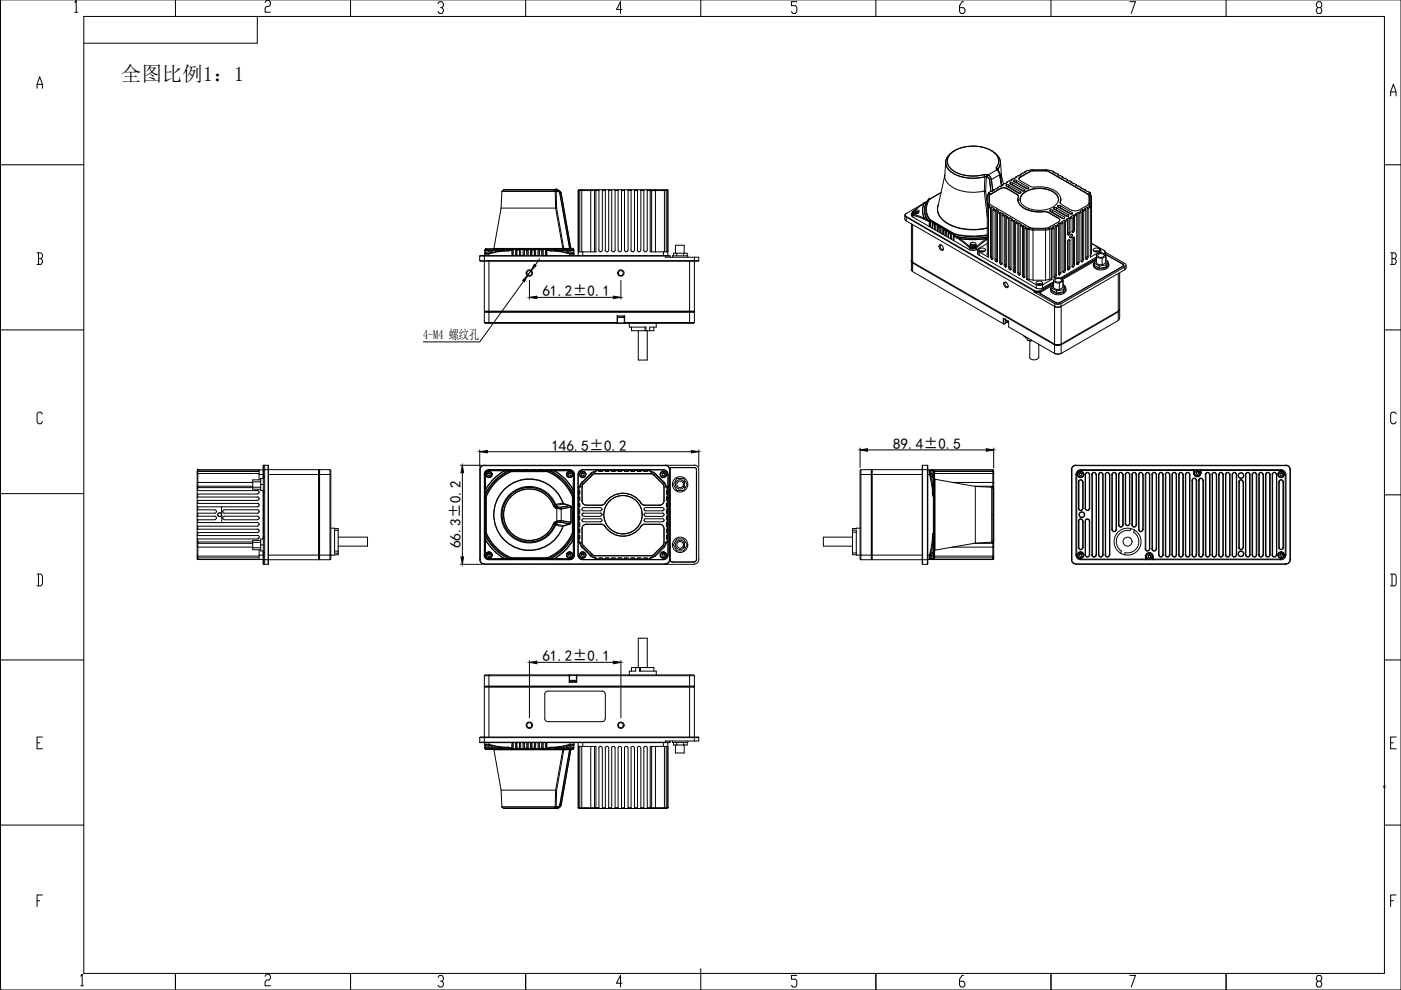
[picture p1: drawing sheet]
<svg xmlns="http://www.w3.org/2000/svg" width="297mm" height="210mm" viewBox="0 0 297 210" stroke-linecap="round" stroke-linejoin="round" font-family="sans-serif">
<defs><g id="words">
<text font-size="4.4" x="25.6" y="17.2">全图比例1：1</text>
<g font-size="3.2">
<text x="115" y="62.8">61.2±0.1</text>
<text x="116.9" y="95.5">146.5±0.2</text>
<text x="189.4" y="95.1">89.4±0.5</text>
<text x="97.7" y="116.3" transform="rotate(-90 97.7 116.3)">66.3±0.2</text>
<text x="115" y="140.2">61.2±0.1</text>
</g>
<text font-size="2.7" x="89.7" y="71.9">4-M4 螺纹孔</text>
</g></defs>
<g fill="none" stroke="#000" stroke-width=".21">
<path d="M.1 0h296.9v209.9h-296.9zM37.2 0v3.5M74.3 0v3.5M111.4 0v3.5M148.6 0v3.5M185.7 0v3.5M222.8 0v3.5M260 0v3.5M7.9 18.7v-.8l.5-1.6 .6 1.6v.8M7.9 17.9h1.1M15.9 .5l.3-.4v2.5M15.9 2.6h.6"/>
<path d="M17.8 3.5h275.7v202.9h-275.7zM54.6 3.5v5.7h-36.8M56.2 .5l.3-.4h.6l.2 .4v.4l-.2 .5h-.6l-.3 .3v.9h1.1M92.9 .8l.3-.4h.5l.3 .4v.4l-.3 .4h-.3M93.7 1.6l.3 .4v.4l-.3 .5h-.5l-.3-.5M131.9 2h-1.2l.9-1.6v2.5M168.9 .4h-1.1v.8h.9l.2 .4v.8l-.2 .5h-.6l-.3-.5M204.3 .4h-.3l-.6 .8v1.2l.3 .5h.6l.3-.5v-.4l-.3-.4h-.9M239.6 .4h1.1l-.9 2.5M279.4 1.6l-.3-.4v-.4l.3-.4h.6l.2 .4v.4l-.2 .4h-.6l-.3 .4v.4l.3 .5h.6l.2-.5v-.4l-.2-.4M294.8 19.5h1.2M.1 34.9h17.7"/>
<path d="M200.3 37.1l-1.4 6.7M200.5 34.3l-.2 2.9a3.7 3.7 0 0 0 3.3 3.2l1.4 .3 1.5 .1 2.2-.3M202.2 32a2.53 2.53 0 0 0-1.7 2.4 2.53 2.53 0 0 0 1.7 2.4 9.3 9.3 0 0 0 6.6 .7 8.4 8.4 0 0 1-7.6-1.4 2.15 2.15 0 0 1-.4-2.7M202.4 31.9l-.2 .2M208.6 37h.7M208.6 37l.1 .1M208.7 37.1h.5M208.7 37.1l.1 .3M208.8 37.4h.3M208.8 37.5h.3M208.8 37.4v.1M208.8 37.5l-.1 3"/>
<path d="M209.1 37.4v.1M209.1 37.4l.2 .1M209.1 37.5l.2 .1M209.1 37.5l-.1 3M209.2 37.1l-.1 .3M209.2 37.1h.3M209.3 37.6l.5 .5M209.3 37l.2 .1M209.3 37l-.1 .1M209.3 37.5l.4 .2 .1 .4M209.3 37.5v.1M209.5 37.1a1.11 1.11 0 0 1 .7 1"/>
<path d="M209.5 37.1l-.2 .4M209.5 37.1l.5 .4 .2 .6M209.5 37.1h.1M209.8 38.1l.3 2.5M209.8 38.1h.1M210.2 38.1l.3 2.4M210.2 38.1h-.4M210.2 38.1h.1M210.2 38h.1M210.2 38.1l.3 2.4 .1-.2M210.2 31.9l.2 .2M210.4 32a2.44 2.44 0 0 1 1.1 3.9"/>
<path d="M211.2 35.5a2.17 2.17 0 0 0-.7-3.3 7.9 7.9 0 0 0-9.1 .5 2.18 2.18 0 0 0 .7 3.5 8.5 8.5 0 0 0 6.5 .8M211.2 35.5l.1 .4M211.2 35.5h.1M211.2 35.5a2.15 2.15 0 0 0-.5-3.3 8 8 0 0 0-9.2 .4 2.3 2.3 0 0 0 .9 3.8 8.5 8.5 0 0 0 6.2 .6M211.3 35.5v.4M211.3 35.5l.3 .4M211.3 35.9l.1 .1M211.3 35.9h.1M211.3 35.9l.3 .1M211.4 36h.1M211.4 36l.5 1.1M211.4 36l-1.9 1.1"/>
<path d="M211.4 36l.3 .1 .3 .7M211.4 36l.4 .5 .1 .6M211.5 36h.1M211.6 36h.1M211.6 35.9v.1M211.6 36l.1 .2M211.6 39.7l-.1 .2M211.6 39.7l.1 .1-1.1 .5M211.8 33.4a2.11 2.11 0 0 1-.2 2.5M211.9 37h.1M211.9 37.1h.1M211.9 37.1l.5 2.3"/>
<path d="M211.9 37.1l.4 2.3M211.9 37.1l-1.7 1M212 36.8h.1M212 36.8l.4 2.6M212 36.8l-.1 .3M212.1 39.9l.7-.1 .6 .1M212.1 34.3l.2 2.9M212.1 39.9v.1M212.1 39.9l-2 1.3 2-1.2M212.3 37.2l-.1 .8M212.3 37.1l.5 1.9M212.6 39.1l-.1 .2"/>
<path d="M212.6 39.1l.1 .1-1.1 .5M213.4 39.2h.1M213.4 39.2v.3l2.5 1.5M213.5 39.9v.1M213.5 39.9l2.2 1.4-2.2-1.3M213.5 39.5l.3 .1M213.5 38.6l-.1 .2M213.5 38.6l.1 .1-1 .4M213.8 39.2h-.4v.3M214.2 38.7v.3M214.2 39l2.6 1.5M214.2 38.7h.4"/>
<path d="M214.3 39.1h.3M214.5 38l-.1 .2M214.5 38l.1 .1-1.1 .5M214.7 38.7l2.5 1.5v.3h-.5M214.7 38.7v.4M214.7 39.1l2.4 1.4M215 38.2v.3M215 38.2h.1M215 38.5l2.6 1.5M215 38.2h.5M215.2 38.6h.3M215.5 37.5l-.2 .2"/>
<path d="M215.5 37.5l.1 .1-1.1 .4M215.5 38.2v.5M215.5 38.7l2.4 1.3M215.5 38.2l2.5 1.5M216.1 38h.1M216.3 37.6l-.3 .4M216.3 37.5l-.3 .4 .3 .4 2.5 1.3a7.8 7.8 0 0 1 5.3 1.1 1.92 1.92 0 0 1 .7 2.3l.3 .3M216.3 37.5v.1M216.4 36.9l-.1 .2M216.4 36.9l.2 .1-1.1 .5M217.4 36.4l-.1 .2M217.4 36.4h.1l-1.1 .5"/>
<path d="M217.5 40h.5M217.7 36.2l-.3 .2M218 39.7v.3M218 40h.1M218.4 36.4l-2.1 1.2M219 36.3h-.7l-2 1.2M219 36.2l-.7 .1M219 36l-1.3 .1M219 36.2v.1M219 36.3h2.7M219 36.2h2.7M219 36h2.7"/>
<path d="M221.7 36.3l.6 .1M221.7 36.2l.6 .1M221.7 36l1.3 .1M221.7 36.2v.1M222.4 36.3l8.3 4.9zM223 36.2l.3 .2M223.3 36.4l.2 .2M223.3 36.4h-.1l1.1 .5M224.3 36.9l.1 .2M224.3 36.9l-.1 .1 1.1 .5M225.3 37.5l.1 .2M225.3 37.5l-.1 .1 1 .4"/>
<path d="M226.2 38l.1 .2M226.2 38l-.1 .1 .5 .3 .2-.1 .4 .3M227.2 38.6l.1 .2M227.2 38.6l-.1 .1 1.1 .4M228.2 39.1l.1 .2M228.2 39.1l-.2 .1 1.1 .5M229.1 39.7l.1 .2M229.1 39.7l-.1 .1 1.1 .5M293.5 34.9h3.5M294.8 20.3v-.8l.6-1.7 .6 1.7v.8M7.9 53.6h.8l.3 .4v.4l-.3 .4M8.2 54.8h.5l.3 .5v.3l-.3 .5h-.8"/>
<path d="M8.2 53.6v2.5M101.7 54.3v1M101.7 55.3l.1 .1h46.3l.1-.1M101.7 54.3h40.4M101.7 55.3h46.5M102.7 54.2v11.8M102.8 53.8v.4M102.8 53.1v.1M102.8 53.2v.6M102.8 53v.1M102.9 52.9h.1M102.9 52.9l-.1 .1"/>
<path d="M102.9 53.7l-.1 .1M102.9 53.7h.8M102.9 52.9l-.1 .2M102.9 53.1v.6M102.9 53.1h4.8M103 53.1l-.2 .1M103 53.1h-.1M103 52.8l-.2 .2M103.1 53.6l.6-.3h.6a1.27 1.27 0 0 1-1.3 .4zM103.7 53.7v.5M103.7 55.4v13.2M104.7 52.7h.1"/>
<path d="M104.7 52.7h14.6M106.2 44.1l-1.5 8.6M106.2 44.1h11.6M106.4 40.6l-.2 3.5M106.4 40.6h11.3M106.4 40.5v.1M106.8 40.2l-.3 .3M106.8 40.2h10.6M106.8 40.2h-.1M106.8 53.1l.1 .1M106.8 53.1l-3.1 .6M106.9 53.1h-.1"/>
<path d="M106.9 53.2l-3.6 .7-.5-.1M106.9 53.1v.1M106.9 53.2h.8M107.7 53.1v.1M107.7 53.1h.1M108.1 53l-.4 .2M108.1 53h-5.2l.1 .1M108.1 53l-.4 .1M108.4 52.9h.2M108.4 52.9v.1M108.4 52.9l-.3 .1M108.4 53l-.3 .1"/>
<path d="M108.4 52.8v.2M108.4 53h.2M108.4 52.8v.1M108.5 53l.1 1.2M108.6 52.9v.1M108.6 52.9l-.1 .1M108.6 53v1.2M108.6 53h.9M108.6 53h.1M108.8 52.8v1.4M108.8 52.8h.5M108.8 52.8l-.2 .1"/>
<path d="M109.3 52.8v1.4M109.3 52.8l.3 .1M109.5 53h.6M109.6 52.9h.5M109.6 52.9l-.1 1.3M109.6 52.9l-.1 .1M110.1 53h.1M110.1 52.9v1.3M110.1 52.9l.1 .1M110.1 53l.1 1.2M110.2 53h.9M110.2 53h-.1"/>
<path d="M110.4 52.8v1.4M110.4 52.8h.5M110.4 52.8l-.3 .1M110.9 52.8v1.4M110.9 52.8l.3 .1M111.1 53h.1M111.2 52.9h.5M111.2 53h.5M111.2 52.9l-.1 .1M111.2 52.9v1.3M111.2 53l-.1 1.2M111.7 53v1.2"/>
<path d="M111.7 52.9v1.3M111.7 52.9l.1 .1M111.8 53h.9M111.8 53h-.1M112 52.8v1.4M112 52.8h.5M112 52.8l-.3 .1M112.5 52.8v1.4M112.5 52.8l.2 .1M112.7 52.9h.6M112.7 52.9l.6 .1M112.7 52.9v1.3"/>
<path d="M113.3 52.9l.1 .1M113.3 52.9v1.3M113.3 53l.1 1.2M113.4 53h.9M113.4 53h-.1M113.6 52.8v1.4M113.6 52.8h.5M113.6 52.8l-.3 .1M114.1 52.8v1.4M114.1 52.8l.2 .1M114.3 53h.6M114.3 52.9h.6"/>
<path d="M114.3 52.9v.1M114.3 52.9v1.3M114.9 52.9v1.3M115.2 52.8v1.4M115.2 52.8h.4M115.2 52.9l.7 .1M115.2 52.8l-.3 .2M115.6 52.8v1.4M115.6 52.8l.3 .1M115.9 53h.1M115.9 52.9h.2M115.9 52.9v1.3"/>
<path d="M115.9 53v1.2M115.9 52.9v.1M116 52.7l.1 .2M116.1 53l.2 .1M116.1 52.9l-.2 .1M116.1 52.8v.1M116.1 52.9l.2 .1M116.3 53.1l.5 .1M116.3 53l5.2 .1M116.3 53h5.3M116.3 53v.1M116.8 53.1v.1"/>
<path d="M116.8 53.2h.8M117.4 40.2h.4M117.4 40.2l.3 .3M117.6 53.1h.1M117.6 53.2v-.1l3.2 .6M117.6 53.2l3.2 .6M117.6 53.1v.1M117.7 40.5h.2M117.7 40.5v.1M117.7 40.6l.1 3.5M117.8 44.1l1.5 8.6M117.8 40.2h.1"/>
<path d="M117.8 40.2h.3M117.8 40.2l.1 .3M117.9 40.5h.1M117.9 40.5v.1M117.9 40.5h.2M117.9 40.6l.1 3.5M118 44.1h-.2M118 44.1l1.5 8.6M118.1 40.2a.95 .95 0 0 1 .9 .8M118.1 40.2h.1M118.1 40.2a1.07 1.07 0 0 1 .9 .8M118.1 40.2v.3"/>
<path d="M118.1 40.5l.4 .2 .2 .3M118.1 40.6l.4 .1 .2 .3M118.1 40.5v.1M118.7 41h.3M118.7 41l2.1 11.8M118.9 41h.1M119 41h.1M119 41l2 11.7M119.3 52.7h.2M119.3 52.7l.1 .1M119.5 52.7h1.5M119.5 52.7v.1"/>
<path d="M120.1 53.3a1.61 1.61 0 0 1 1.4 .4 1.61 1.61 0 0 1-1.4-.4zM120.8 52.7v.1M120.8 53.8h.9M120.8 53.8v.4M120.8 53.7h.8M120.8 53.7v.1M121 52.7h.1M121 52.7l.1 .1M121.3 52.7l.1 .1M121.4 52.8h-18.4M121.5 53.1l.1 .1M121.5 53.1h.1"/>
<path d="M121.5 52.8h.1M121.5 52.8h-18.5l-.1 .1M121.5 52.8l.1 .1M121.5 53.1l.2 .1M121.5 53.1l.1 .6M121.6 52.9v.1M121.6 53.7l.1 .1M121.6 52.9h.1M121.6 52.9l.1 .2M121.6 53l.1 .1M121.6 53l-.1 .1M121.7 53.1v.1"/>
<path d="M121.7 53.2v.6M121.7 53.8v.4M122.6 40.4v13.8M123.1 40.2l-.2 .2v13M123.5 40.2l-.2 .2v13M123.6 53.4v.8M125.3 40.2v13.2M126.1 40.2v13.2M126.5 40.2l-.1 .2v13h-3.8M127 40.4h-4.4l.2-.2h18.7l.1 .2v13.8M127 40.2v12.9M127.7 40.2v12.8l-.4 .4-.4-.4"/>
<path d="M127.7 40.4h.6M128.3 40.2v12.8l.3 .4M129.1 40.2v12.8l-.2 .3-.3 .1M129.1 40.4h.6M129.7 53l.1 .3 .3 .1M129.7 40.2v12.9M130.4 40.2v12.8l-.3 .4M130.4 40.4h.6M131 40.2v12.8l.4 .4M131.8 40.2v12.8l-.4 .4M131.8 40.4h.6M132.4 40.2v12.8l.3 .4 .4-.4 .1-12.8"/>
<path d="M133.2 40.4h.6M133.8 40.2v12.8l.1 .3 .3 .1M134.5 53l-.3 .4M134.5 40.2v12.9M134.5 40.4h.7M135.2 40.2v12.9M135.9 40.2l-.1 12.8-.3 .4-.2-.1-.2-.3M135.9 40.4h.6M136.5 40.2v12.8l.3 .4 .3-.1 .1-.3v-12.8M137.2 40.4h4.4M137.7 40.2l.2 .2v13h3.7M138.1 40.2l.1 13.2"/>
<path d="M138.9 40.2l.1 13.2M140.7 53.4v.8M140.7 40.2l.2 .2v13M141.1 54.2v.3h7.1v.8M141.1 40.2l.2 .2v13M141.6 40.4h.1M142.1 54.3v.2M142.6 54.5v-.3h3.2v.3M142.8 54.2v-.5h2.9v.5M143.2 53.7v-1.7h1.9v1.7M143.5 53.7v.5M144.9 53.7v.5"/>
<path d="M146.2 55.4v13.2M147.2 54.5v11.5M191.8 45.6l.1 1 .2 .2M192.1 46l.1-.1 27.2 15.7M192.1 46v.8l31.5 18.2M192.1 46l27.2 15.7M192.2 45.2l-.3 .3 .3 .4M192.2 45.2l-.4 .4 .3 .4M193.2 55.2l.3 .4M193.2 57.1l.3 .4M193.2 55.2l.3 .5M193.2 47.5v7.7"/>
<path d="M193.2 55.3v1.9M193.3 45.3l-.1 .2 .3 .4M193.3 45.3l.3 .3M193.3 45.3h.1M193.3 45.3v.5M193.5 46l12.1 6.9a1.56 1.56 0 0 0 1.4 0M193.5 47.6v8M193.5 55.8v1.8M193.5 55.6l30.1 17.4M193.5 57.6l19.2 11M193.5 55.8l30.1 17.3M193.6 44.8l2.3-1.7-2.3 1.7"/>
<path d="M193.6 44.8l-.3 .5M193.6 45.6l2.3 .8M193.6 45.6v.4M193.6 55.6l-.1 .2M193.6 44.8h.1M193.6 44.8l-.2 .4 .2 .2M193.6 45.4l2.3 .8M193.6 45.4v.2M193.7 44.8l-.1 .5M193.7 44.8l.5-.2h.6a.77 .77 0 0 1-.4 .7 .77 .77 0 0 1-.9-.1zM193.8 44.9v.1M194.1 45v.3"/>
<path d="M194.1 45l-.2 .1 .1 .2 .3 .1M194.1 45l.3 .1M194.4 45.1v.2M194.4 45.1l.1 .1-.2 .1M194.7 45l-.3-.2a.54 .54 0 0 0-.8 .5l.1 .1M195.5 43.3l-3.3 1.9M195.9 46.4l.5 .4M195.9 43v.1M195.9 43h.1a3.6 3.6 0 0 0 0 3.2M195.9 43a3.7 3.7 0 0 0 0 3.2M195.9 46.2v.2M196 46.2l-.1 .2"/>
<path d="M196 46.2h-.1M196 46.2l.5 .3M196.4 46.8l.4 .1M196.5 42.7l-.6 .4M196.5 42.7h.1M196.5 42.7a3.6 3.6 0 0 0 0 3.8M196.5 46.5l-.1 .3M196.5 42.7l-.5 .4M196.5 46.5l.3 .3M196.8 42.4a3.6 3.6 0 0 0 0 4.3M196.8 46.8l.1 .1M196.8 42.5h.1"/>
<path d="M196.8 42.5l-.3 .2M196.8 46.8v.1M196.8 46.8h.2M196.9 46.8v.1M197 42.2l-.1 .1M197 42.3h.1M197 46.9v.1M197 46.8l.1 .1M197 46.8v.1M197 42.2a3.6 3.6 0 0 0 0 4.4M197 47h.1M197 47v1"/>
<path d="M197.1 42.2h.1a3.5 3.5 0 0 0 0 4.3l5.4 3.2M197.1 42.2h.1M197.1 46.6h.1M197.1 46.6l5.4 3.2M197.1 42.2l-.6 .5M197.1 42.2l-.1 .1M197.1 46.6l-.1 .2M197.1 47l-.1 1M197.1 46.9h.2M197.1 46.9v.1M197.2 42.2h-.1M197.2 46.6h-.1"/>
<path d="M197.3 46.9l.4 .2M197.3 46.9v1.2M197.3 46.9l-.3 .1M197.3 46.9h.1M197.7 47.1l.1 .2M197.7 47.1h.1M197.7 47.1l-.1 1.3M197.8 47.3v.1M197.8 47.3l-.1 1.1 .1-1M197.8 47.3h.1M197.8 47.4l.3 .2M197.8 47.3l.4 .2"/>
<path d="M198.1 47.6v1.1M198.1 47.6l.1 1.1M198.2 47.5l.2 .1M198.2 47.5h.2M198.2 47.5l-.1 .1M198.4 47.5l.4 .3M198.4 47.6v1.2M198.4 47.5v.1M198.8 47.8l.1 .1M198.8 47.8l-.1 1.2M198.8 43.8a3.4 3.4 0 0 0 2.3 3.6 11.8 11.8 0 0 0 8.2 .9M198.9 48h.1"/>
<path d="M198.9 48l.4 .2M198.9 47.9l.4 .2M198.9 47.9v.1M198.9 48l-.1 1M198.9 48v1.1M199 43.3a3.1 3.1 0 0 0 1.4 3.8 11.7 11.7 0 0 0 8.9 1.3M199.2 51.9a.76 .76 0 0 1 .7 1.2 .76 .76 0 0 1-.7-1.2zM199.3 48.2h.1M199.3 48.2l-.1 1.1M199.3 48.1h.3M199.3 48.1v.1M199.3 48.1l.1 .1"/>
<path d="M199.3 48.2v1.1M199.4 48.2h.1M199.4 48.2h-.1M199.5 40.8l-2.4 1.4M199.5 48.2l.4 .2M199.5 48.2v1.3M199.6 48.1l.3 .3M199.6 48.1l-.1 .1M199.6 52h-.1a.51 .51 0 0 0-.1 .6 .51 .51 0 0 0 .6 .2l.1-.1M199.9 48.4l.1 .2M199.9 48.4l.2 .2M199.9 48.4l-.1 1.2"/>
<path d="M199.9 48.4h.1M200 48.6h.1M200 48.7h.1M200 48.7v1l.1-1M200 48.6v.1M200.1 48.7l.3 .2M200.1 48.6l.4 .2M200.1 48.6v.1M200.4 48.9h.1M200.4 48.9v1M200.4 48.9v1.1M200.5 48.9h.2"/>
<path d="M200.5 48.8h.2M200.5 48.8l-.1 .1M200.5 48.8v.1M200.5 48.9h-.1M200.7 48.9l.3 .1M200.7 48.9l-.1 1.2M200.7 48.8l.3 .2M200.7 48.8v.1M201 49l.2 .2M201 49v1.3M201 49h.1M201.2 49.3l.3 .2"/>
<path d="M201.2 49.2l.4 .3M201.2 49.2v.1M201.2 49.3l-.1 1M201.5 49.5h.1M201.5 49.5v1.1M201.6 49.5h.2M201.6 49.5h-.1M201.6 49.5h.1M201.6 49.5l-.1 1.1M201.8 49.5l.4 .2M201.8 49.5l-.1 1.2M201.8 49.5h.1"/>
<path d="M202.2 49.7l.1 .2M202.2 49.7l.1 .1M202.2 49.7l-.1 1.2M202.2 49.7h.1M202.3 50h.1M202.3 50l-.1 1M202.3 49.9v.1M202.3 49.8v.1M202.3 49.8l.1 .1M202.3 49.8v.2M202.3 50l.2 .2M202.4 49.9l-.1 .1"/>
<path d="M202.4 49.9l.2 .2M202.5 49.8l-.2 .2M202.5 49.8l-.1 .1M202.5 49.6l-.1 .1M202.5 49.7a17 17 0 0 0 6.8 .2M202.5 49.6a16.8 16.8 0 0 0 6.8 .2M202.6 50.1a17.3 17.3 0 0 0 6.7 .1M202.6 50.1l.4 .2M202.6 50.1l-.1 .1 .4 .3M202.9 50.5l.5 .3M203 50.2a17.7 17.7 0 0 0 6.3 .1M203 50.3l-.1 .2"/>
<path d="M203 50.3l.6 .3M203.4 50.8l2.3 1.8M203.6 50.6l2.2 1.9M203.6 50.6l-.2 .2M205.7 52.6a1.06 1.06 0 0 0 1.3 0M205.7 52.6v.4M205.7 52.2a.63 .63 0 0 1 .6-.4 .63 .63 0 0 1 .6 .4M205.8 52.5a.72 .72 0 0 0 1 0M205.8 51.5l.1 .5M205.8 52.5l-.1 .1M205.9 51.9l-.2 .3M205.9 51.9v.1"/>
<path d="M206.2 52v.3M206.2 52l-.2 .1 .1 .2h.3l.2-.1-.1-.2M206.2 52h.3M206.5 52v.3M206.7 52.4h-.8M206.7 51.9l.2 .3M206.7 51.9l.1 .1M206.8 52.5l.2 .1M207 52.6v.4M207.3 53.5v.4l.2 .2 12.2 7a1.54 1.54 0 0 0 1.4 0l2.3-1.4M207.3 53v.9M207.5 52.7l-.5 .3"/>
<path d="M207.6 53.4v.7M207.6 52.8a.88 .88 0 0 1 1.3 .2 .81 .81 0 0 1-1.4 0zM207.8 53.3l.4-.2 .5 .2M207.8 53.3h.1M208.2 53.4h.1M208.2 53.4h-.1M208.2 53.4h.3M208.7 53.3h.1M208.7 40.5h.3M208.7 40.5l.6 5.5M209 40.5l.3 3M209 50.6a18.5 18.5 0 0 1-5.5 0l-.1 .2"/>
<path d="M209.1 50.6l.1 .2M209.1 50.6l-2.3 1.9M209.2 50.8l-2.2 1.8M209.3 53.8l.2 .4M209.3 43.2l.3 .5M209.3 51.6l-1.9 1.2v.4l.2 .2M209.3 50.7l-.1 .1M209.3 50.5l-.2 .1M209.5 43l.2 .5M209.5 41.5l-.2 .1v12.2M209.5 41.5v1.6l-.2 .1M209.6 40.9v.2"/>
<path d="M209.6 41.1l-.3 .5M209.6 40.9v.3M209.6 43.9v10.6l-2-1.1M209.6 40.9h.1M209.6 43.9h.1M209.6 43.9l.4 .3M209.6 43.6v.3M209.7 41l-.2 .5M209.7 43.5l.1 .3M209.7 43.5l-.1 .4M209.7 43l.3 .4M209.7 43.1h.1"/>
<path d="M209.8 41.8l-.1 .1M209.8 40.8v.1l-.2 .2M209.8 41.5v1.7M209.8 43.8l.3 .2M209.8 40.7l-.2 .2M209.8 43.8l-.2 .1M210 44.2v10.3M210 54.5l.2 .4M210 41.1l-.3 .4M210 41.2l-.3 .4M210.1 43.4l8.2 4.8M210.1 44l-.1 .2"/>
<path d="M210.1 40.6l-.3 .1M210.2 54.4l.2 .4M210.3 43.9v10.5l-.3 .1M210.3 43.9l.5 .3-.2 .1M210.3 43.9l-.2 .1M210.5 54.8l-.2 .1 .2-.1M210.5 54.8h.1M210.5 54.8l-.2 .1M210.5 44.5v10.3M210.5 44.5l.5 .3M210.6 44.3l-.1 .2M210.6 44.3l.5 .2"/>
<path d="M210.6 40.3h.2l-.7 .3M210.9 55.1l.3 .4M211 44.8v10.3M211.1 44.5l-.1 .3M211.2 54.9l.2 .4M211.2 44.5v10.5l-.2 .1M211.2 44.5h-.1M211.2 44.5l.5 .3h-.1M211.4 55.3l-.2 .2 .3-.1M211.4 55.3l.1 .1M211.5 55.4l-.3 .1M211.5 45.1v10.3"/>
<path d="M211.5 45.1l.4 .2M211.6 44.8l-.1 .3M211.6 44.8l.4 .3M211.9 55.6l.2 .4M211.9 45.3v10.3l.3-.1M212 45.1l-.1 .2M212.1 40l.7-.2 .6 .2M212.2 56l.3-.1zM212.2 45.1v10.4M212.2 45.1h-.2M212.2 45.1l.5 .3h-.1M212.2 55.5l.2 .4"/>
<path d="M212.5 55.9l-.3 .2M212.5 45.6v10.3M212.5 45.6l.4 .3M212.6 45.4l-.1 .2M212.6 45.4l.4 .2M212.8 59.9a.68 .68 0 0 1 .8 .3 .68 .68 0 0 1 0 .8 .79 .79 0 0 1-.8-1.1zM212.9 56.2l.2 .4M213 45.6l-.1 .3M213.1 56l.2 .4M213.1 45.6v10.5l-.2 .1v-10.3M213.1 45.6l.5 .3h-.1M213.1 45.6h-.1"/>
<path d="M213.3 59.9h-.1a.5 .5 0 0 0-.1 .6 .5 .5 0 0 0 .6 .2l.1-.1M213.3 56.4l-.2 .2M213.3 56.4l.1 .1M213.4 56.5l-.2 .1M213.4 46.2v10.3M213.4 56.5l-.3 .1M213.4 46.2l.5 .2M213.5 45.9l-.1 .3M213.5 45.9l.5 .3M213.9 46.4v10.4M213.9 56.8l.2 .4M214 46.2l-.1 .2"/>
<path d="M214.1 56.6l.2 .4M214.1 56.6l-.2 .2M214.1 46.2v10.4M214.1 57.2h.1M214.1 46.2l.5 .3h-.1M214.1 46.2h-.1M214.3 57v.2h-.2M214.3 57l-.2 .2M214.4 46.7v10.4l-.2 .1M214.4 46.7l.4 .3M214.5 46.5l-.1 .2M214.5 46.5l.5 .3"/>
<path d="M214.8 57.3l.2 .4M215 46.8l-.2 .2M215 57.2l.3 .4M215.1 46.7v10.5l-.3 .1v-10.3M215.1 46.7l.5 .3-.1 .1M215.1 46.7l-.1 .1M215.3 57.6l-.2 .1M215.3 47.3v10.3l-.3 .1 .3-.1M215.3 47.3l.5 .2M215.5 47.1l-.2 .2M215.5 47.1l.4 .2M215.6 41.2l.3 .3a2.26 2.26 0 0 0 1.7 2.9l1.8 .4h1.9"/>
<path d="M215.6 41.3l.3 .4M215.8 57.9l.2 .4M215.8 42.3v.3M215.8 47.5v10.4M215.8 42.4v.1M215.8 42a2.69 2.69 0 0 0 2.5 2.7l1.8 .3 1.9-.1 2.4 1.4M215.9 47.3l-.1 .2M216 47.3v10.5l-.2 .1M216 47.3h-.1M216 47.3l.6 .3h-.2M216 57.7l.2 .4M216.3 58.1l-.3 .2"/>
<path d="M216.3 58.1v.1M216.3 42.5h.1M216.3 58.2l-.2 .1M216.3 42.3v.2M216.3 47.8v10.4M216.3 58.2l-.3 .1M216.3 47.8l.5 .3M216.3 42.6a2.21 2.21 0 0 1 1.8-2.2 6 6 0 0 1 5.7 .7 1.59 1.59 0 0 1 .6 1.5M216.4 40.7v.2h-.5M216.4 41h.1M216.4 41v-.3l-2.5-1.5v.4l2.3 1.4M216.4 47.6l.5 .3"/>
<path d="M216.4 47.6l-.1 .2M216.7 58.4l.3 .4M216.9 47.9l-.1 .2M216.9 58.3l.3 .4M217 40.9a5.8 5.8 0 0 1 7.1 .4 1.71 1.71 0 0 1-.9 2.6 5.8 5.8 0 0 1-6.6-.7 1.54 1.54 0 0 1 .4-2.3zM217 47.8v10.5l-.2 .1v-10.3M217 47.8l.5 .3-.1 .1M217 47.8l-.1 .1M217.2 40.2v.2M217.2 58.7l-.2 .1M217.3 48.4v10.3M217.3 58.7l-.3 .1"/>
<path d="M217.3 48.4l.4 .2M217.4 48.2l-.1 .2M217.4 48.2l.3 .2v.2M217.7 48.4l1.3 .2M217.7 48.6v10.6M217.7 48.6h.1M217.7 59.2l2 1.2M217.7 59.2l1.3 .2M218.1 48.6l.9 .2h2.7l.8-.2M218.1 48.6h-.4M218.3 48.4l-.1 10.8M218.3 48.2l.7 .2"/>
<path d="M219 48.6v10.8h2.7v-10.8M219 48.4h2.7M219 48.6h2.7M219.7 59.8a.88 .88 0 0 1 1.4 .2 .81 .81 0 0 1-1.4 0zM221.3 44.9l.9 .1M221.3 44.8v.1M222.2 45.1v-.1l2.2 1.2v.2M222.3 48.2l-.6 .2M222.5 48.4l.1 10.8M222.5 48.6h.4M222.7 44.8l2.5 1.5h.5v-.3l-2.6-1.5v.5l2.4 1.4M222.7 44.6v.2"/>
<path d="M222.7 44.5h.4M222.8 44.9h.3M222.9 59.2l-1.2 .2M223 48.4l-1.3 .2M223 59.2h.1M223 48.6h.1M223 59.2l-1.9 1.2M223.3 48.2l-.3 .2v10.8M223.3 48.2l.2 .2M223.4 59.5v1.5l.6 .4h.6M223.4 60l-2.8 1.6v.1M223.4 58.7l.3 .1"/>
<path d="M223.5 48.4v10.3M223.5 58.7l.2 .2M223.5 48.4l-.5 .3M223.5 44.1v.2M223.5 44.1h.1M223.5 44.1v.3l2.6 1.4h.4M223.5 44.1h.5M223.7 44.4l.3 .1M223.7 58.3l-.2 .4M223.7 58.3l.3 .1M223.7 47.8v10.5M223.7 47.8l-.5 .3 .1 .1"/>
<path d="M223.7 47.8l.1 .1M223.8 59.2a.88 .88 0 0 1 1.3 .2 .81 .81 0 0 1-1.4 0zM223.8 47.9l.2 .2M224 58.4l-.3 .4M224 48.1v10.3M224.3 47.6l.1 .2M224.3 47.6l-.5 .3M224.4 43.9l-.1-.3v.3l2.6 1.5M224.4 58.2l.2 .1M224.4 46.3l.3 .3-.3 .4M224.4 46.3l.3 .5M224.4 42.5h.1"/>
<path d="M224.4 42.3v.2M224.4 47.8v10.4M224.4 47.8l-.4 .3M224.4 47l-2 1.2M224.5 44h.3M224.5 58.1l.2 .2M224.5 58.1l-.1 .1M224.7 57.7l-.2 .4M224.7 47.3v10.5l.2 .1v-10.4M224.7 58.3h-.1M224.7 47.3l-.5 .3h.1M224.7 47.3h.1"/>
<path d="M224.8 43.6h-.5v.3M224.8 42.9v.1M224.8 42.9v.2M224.8 47.3l.1 .2M224.9 42l-.1 .9M224.9 42.4v.1M224.9 57.9l-.2 .4M224.9 42.3v.3M225.1 43.4l2.2 1.2M225.3 47.1l.1 .2M225.3 47.1l-.5 .2M225.4 59.5a1.07 1.07 0 0 0-1-.7 1.07 1.07 0 0 0-1 .7 .98 .98 0 0 0 1.2 .5"/>
<path d="M225.4 47.3v10.3M225.4 57.6l.3 .1M225.4 57.6h.1M225.4 47.3l-.5 .2M225.4 57.6l.2 .1M225.4 59.5v1.3M225.5 57.6l.2 .1M225.7 46v.3M225.7 57.2l-.3 .4M225.7 46.7v10.5l.2 .1v-10.3M225.7 46.7l-.5 .3 .1 .1M225.7 46.7l.1 .1"/>
<path d="M225.8 46.8l.1 .2M225.9 57.3l-.3 .4M226.2 46.5l-.4 .3M226.2 46.5l.1 .2M226.3 57.1l.2 .1M226.3 49.7l.2 .1M226.3 46.7v3M226.3 51.3v5.8l.3 .1M226.3 46.7l-.4 .3M226.4 57l.2 .2M226.4 57h-.1M226.4 49.6l.2 .2-.3-.1"/>
<path d="M226.4 49.6l-.1 .1M226.5 45.5v.3M226.5 45.8h.1M226.5 45.8v-.2l-2.5-1.5v.4l2.3 1.4M226.6 56.6l-.2 .4M226.6 49.2l-.2 .4M226.6 50.8l.2 .2M226.6 50.9l-.3 .4M226.6 50.9v5.7l.3 .2M226.6 50.9l.3 .1v5.8M226.6 46.2v3l.3 .2v-3M226.6 46.2l-.5 .3h.1"/>
<path d="M226.6 46.2h.2M226.8 46.2l.1 .2M226.8 56.8l-.2 .4M226.8 49.4l-.2 .3M226.9 50.4h.1M226.9 45.3h.4M227 49.8l.2-.1a.35 .35 0 0 1 .1 .4 .35 .35 0 0 1-.5 .2zM227.2 49.7h.1M227.2 45.9l.1 .3M227.2 45.9l-.4 .3M227.2 49.7v.5l-.3 .2-.1-.1M227.3 44.6l.6 .1 .7-.1"/>
<path d="M227.3 56.5l.2 .1M227.3 49.1l.2 .1M227.3 46.2v2.9M227.3 50.7v5.8M227.3 49.1l.3 .1M227.3 46.2l-.4 .2M227.3 45.4h.1M227.3 45.1v.2M227.4 45.4v-.3l-2.6-1.5v.4l2.4 1.4M227.4 56.4l.2 .2-.3-.1M227.4 56.4l-.1 .1M227.4 49.1l.2 .1"/>
<path d="M227.4 49.1h-.1M227.5 50.3l-.2 .4M227.6 56l-.3 .4M227.6 48.7l-.3 .4M227.6 50.3l.2 .1M227.6 50.3v5.8l.2 .1M227.6 45.6v3.1l.2 .1M227.6 50.3h-.1M227.6 45.6l-.5 .3h.1M227.6 45.6h.1M227.7 45.6l.1 .3M227.8 56.2l-.2 .4"/>
<path d="M227.8 48.8l-.2 .4M227.8 45.9v2.9M227.8 50.4v5.8M228.2 45.4l.1 .2M228.2 45.4l-.5 .2M228.3 55.9l.2 .2M228.3 45.6v10.3M228.3 55.9l.3 .1zM228.3 45.6l-.5 .3M228.5 55.5l-.2 .4M228.5 45.1v10.4M228.5 45.1l-.5 .3h.2"/>
<path d="M228.5 45.1h.2M228.7 45.1l.1 .2M228.8 55.6l-.2 .4M228.8 45.3v10.3l-.3-.1M229.1 44.8l.1 .3M229.1 44.8l-.4 .3M229.2 55.4l.3 .1M229.2 45.1v10.3M229.2 45.1l-.4 .2M229.3 55.3l.2 .2M229.3 55.3l-.1 .1M229.5 54.9l-.2 .4"/>
<path d="M229.5 44.5v10.5M229.5 44.5l-.5 .3h.1M229.5 44.5h.1M229.6 44.5l.2 .3M229.7 55.1l-.2 .4M229.8 44.8v10.3l-.3-.1M230.1 40.3l.1 .2M230.1 40.3h-.1l1 .4M230.1 44.3l.1 .2M230.1 44.3l-.5 .2M230.2 54.8l.2 .1M230.2 54.8l.3 .1"/>
<path d="M230.2 54.8l.2 .2M230.2 44.5v10.3M230.2 44.5l-.4 .3M230.4 54.4l-.2 .4M230.5 43.9v10.5l.2 .1M230.5 54.9l-.1 .1M230.5 43.9l-.5 .3 .1 .1M230.5 43.9l.1 .1M230.6 44l.1 .2M230.6 41.2l.3 .4M230.6 41.1l.3 .4M230.7 43.4l-2.1 1.2"/>
<path d="M230.7 54.5l-.2 .4M230.7 44.2v10.3M230.9 41.8v.1M230.9 43.1h.1M230.9 43l-.3 .4M230.9 41.6v1.6M230.9 40.8v.1l.2 .2v-.2M230.9 41l.3 .5M231 41.5v1.6M231 43.8l-.4 .2M231 40.7l.1 .2M231 43.8l.1 .1"/>
<path d="M231 43.5l-.1 .3M231 43.5l.1 .2M231.1 41.1l.3 .5M231.1 43.6v.3M231.1 40.9h.1M231.1 40.9v.3M231.1 43.7v.2M231.1 43.9h.1M231.2 40.9v.3M231.2 43.9v10.6l1.9-1.1M231.2 40.9h-.1M231.2 43.9l-.5 .3"/>
<path d="M231.2 43l-.3 .5M231.4 53.8l-.3 .4M231.4 43.2l-.3 .5M231.4 51.6l1.9 1.2v.4l-.2 .2M231.4 43.2l-.1-.1v-1.6l.1 .1v12.2M231.4 51.6l2.7 1.5M231.8 56.1v.2M231.9 52.8a.88 .88 0 0 1 1.3 .2 .81 .81 0 0 1-1.4 0zM232 53.3l.5-.2 .4 .2M232.1 53.3h-.1M232.1 55.8v.5l1 .6M232.1 55.8l1 .6"/>
<path d="M232.2 55.4a.72 .72 0 0 0-.4 .8 .72 .72 0 0 0 .6 .6 2.06 2.06 0 0 0 2.6-.6l-.1-.6M232.4 55.2l-7.1 4M232.4 53.4h.1M232.4 53.4h-.1M232.4 53.4h.2M232.4 55.6l.4 .4 .8 .1M232.5 54.2v1.4M232.5 54.9l-7.3 4.2M232.5 54.5l-7.7 4.4M232.5 54.8l-7.4 4.2M232.5 55l-.4 .8M232.8 54a.88 .88 0 0 1 1.3 .2 .81 .81 0 0 1-1.4 0z"/>
<path d="M232.9 53.3h.1M233.1 56.4v.5M233.1 53.4v.3M233.4 53l.1 .6-.1-.1M234 53.1l.3 .3-.2 .3M234.1 53.1l.3 .4-.2 .3M234.4 53.7l-.1 .2M234.4 54l.4 .1M234.4 54.3a1.07 1.07 0 0 0-1-.7 1.07 1.07 0 0 0-1 .6 .98 .98 0 0 0 1.2 .5M234.4 54.1h.4M234.4 55.6v.1M234.4 53.7v-.2l4 2.4"/>
<path d="M234.5 54.2v1.5l-.8 .4M234.5 54.3l-.8 .5v1.4M234.5 55.1l.4 .3M234.5 56.2v.5M234.5 56.7l-1.4 .2M234.5 56.2l-1.4 .2M234.8 54.2l3.3 1.9M234.8 54.1v.1M234.8 54.1l3.4 1.9M234.9 55.4v.5l-.4 .8M234.9 55.4l-.4 .8M235.1 56.3a1.85 1.85 0 0 1-2.7 .7l-.5-.4-.1-.3"/>
<path d="M235.1 56.1v.2M237.1 58v8l-12.1 7M237.4 57.8v7.8M238.1 56l.1 .3-.1 .1M238.1 56.4h.1M238.1 56.4l-13.5 7.8M238.1 56l.2 .3-.2 .1M238.2 56v.1M238.2 56.4l-13.6 7.8M238.3 56.3l-.1 .1M238.4 56.6l-13.5 7.8v.6M238.4 57.2l-13.5 7.8"/>
<path d="M238.4 56.6v.6M238.5 55.8l.2 .4-.2 .4M238.7 56.2v.7l-.2 .3M294.8 53.6h.9l.3 .4v.4l-.3 .4M295.1 54.8h.6l.3 .5v.3l-.3 .5h-.9M295.1 53.6v2.5M.1 69.9h17.7M102.7 66.2v2.2M102.7 66l.1 .1M102.7 66h44.5M102.7 68.4l.2 .2h44.2l.1-.2M102.7 66.2h44.5"/>
<path d="M102.8 66.1h44.3M102.8 66.1l-.1 .1M130.9 68.5h1.5M130.9 68.5l-.1 .1v-1.6h1.6v1.6v-.1M130.9 67v1.5M130.9 68.3l-28.2 .1M131 67v.3l1.3-.1M132.3 67.2l-.1 .1M132.3 67v.2M132.4 67v1.5M132.4 68.3l14.8 .1M133.4 68.6v.8h3.6v.7"/>
<path d="M133.9 69.4v.7h4.7v-.7M135.3 70.1v6.2h1.9v-6.2M136.8 69.4v.7M139.1 68.6v.8h-1.4v.7M147.1 66.1l.1 .1M147.2 66.2v2.2M147.2 66l-.1 .1M212.7 68.6v-1.1l1.2 .6v1.2l9.7 5.6M212.7 68.6l.2 .1M212.7 68.6h.1M212.8 68.6l.1 .1M212.8 67.6v1"/>
<path d="M213.1 67.7h.1M213.1 67.7l.2 .3M213.2 68.4l.6-.1-.5 .2M213.3 68.5l-.4 .2M213.3 68v.5M213.3 68h.1M213.3 68l.5 .1zM217 71.1l.8 .7M217.8 72.1l.8 .2M217.8 71.6v.6M218.3 75.8a1.12 1.12 0 0 0 1.9 0M218.3 72.3v3.5"/>
<path d="M218.6 72.1v.2M218.7 72.2l-.1 .1M219.3 61.7l.6 .1 .7-.1M219.3 61.9l.6 .1 .7-.1M219.3 61.7v.2l4.3 2.5v.6M219.3 61.6l.6 .1 .6-.1M219.4 61.6l-.1 .1M219.7 60.4l.7 .1 .6-.1M219.7 60.4v.7M219.9 60.3l.5-.2 .4 .2M219.9 60.3h.1M220.2 73v2.8"/>
<path d="M220.3 60.3l-.1 .1M220.3 60.3v.1M220.3 60.3l.2 .1M220.5 62.1v.1M220.6 61.9l-.1 .3 .1 .1M220.6 61.7v.3M220.6 62.3l3.3 1.9M220.7 62.3l3.3 1.9M221.1 60.4v.7M222.8 61.3v.3M223 61.1v.4l1 .6M223 61.1l1 .6"/>
<path d="M223.1 60.6a.72 .72 0 0 0-.3 .8 .72 .72 0 0 0 .5 .6 2.06 2.06 0 0 0 2.7-.6l-.2-.6M223.3 60.5l-2.6 1.4M223.4 60.3h.1M223.4 60.1l-2.8 1.6M223.4 60.3l-.4 .8M223.5 73a1.56 1.56 0 0 0 1.5 0M223.5 74.9a1.56 1.56 0 0 0 1.5 0M223.5 73.1a1.56 1.56 0 0 0 1.5 0M223.6 64.4l.6 .1 .7-.1M223.6 73h.1M223.6 73.1v1.8M223.6 74.9l.1 .1"/>
<path d="M223.6 73l.6 .1 .7-.1M223.6 65h.1M223.6 73v.1M223.6 65l.6 .2 .7-.2M223.7 75l.5 .1 .6-.1M223.9 64.2h.7h-.7M224 64.2h.1M224 61.7v.4M224.6 64.2h.1M224.6 60l.8-.4v1.3l-.8 .5zM224.9 65l-.7 .1-.6-.1v8M224.9 65h.1"/>
<path d="M225 73v.1M225 65v8M225 73.1v1.8M225 74.9l-.1 .1M225.4 60.8l-.1 .1M225.4 60.4l.4 .2M225.5 61.4v.5M225.5 61.9l-1.5 .2M225.5 61.4l-1.5 .3M225.8 60.6v.5l-.3 .8M225.8 60.6l-.3 .8M226 61.5a1.85 1.85 0 0 1-2.7 .8l-.5-.5-.1-.3"/>
<path d="M226 61.3v.3M237 66l.1 .1M237.1 66.1v1.9l-12.1 6.9M237.1 66.1l-12.1 7M237.3 65.6l-.2 .5M237.3 65.6l-.2 .4M237.3 67.5l-.2 .4M237.4 65.7v1.8M293.5 69.9h3.5M9 87.8l-.3-.4h-.5l-.3 .4v1.6l.3 .4h.5l.3-.4M41.9 99.7h.1M41.9 99.6h13.9"/>
<path d="M41.9 99.6v4.4M41.9 99.7l-.1 .1v18.7l.1 .1M54.9 100h-13l-.1 .1M54.9 99.6v2.1M55.8 99.6h11.7M55.9 98.7h.9M55.9 98.7v2.4M55.9 98.7l-.1 2.7M56.1 98.7v20.9M56.8 98.7v20.9M67.5 99.6l.1 .1M67.5 99.6v19.1"/>
<path d="M67.6 99.7v18.9M67.8 99.6h2.2M67.8 99.6l-.2 .1M67.8 99.6v19.1M70 99.6l.1 .2v18.7l-.1 .2M70 99.6v19.1M102.7 98.6a.95 .95 0 0 0-1 1M102.7 98.7a.87 .87 0 0 0-.9 .9M103.6 99.6a.95 .95 0 0 0-.9 1M103.6 99.6a.99 .99 0 0 0-1 1M103.7 99.6h17.1a.99 .99 0 0 1 1 1v17.1M103.7 99.7a.87 .87 0 0 0-.9 .9"/>
<path d="M103.7 99.7h.1M103.7 99.8a.73 .73 0 0 0-.8 .8M103.7 99.7h3.2M103.7 99.8h3.1M106.8 99.8l.1 .1M106.9 99.8a10.7 10.7 0 0 0-4 3.9M106.9 99.9a10.7 10.7 0 0 0-3.9 3.9M106.9 99.7l-.1 .1M106.9 99.7v.2M106.9 99.9h.8M106.9 99.7l1.2 .1M107.7 99.8a10.4 10.4 0 0 0-4.7 4.7"/>
<path d="M107.7 99.7v.2M108.1 99.8a10.2 10.2 0 0 0-5.2 5.2M108.1 99.7h.3M108.1 99.8h.5M108.1 99.8l-.4 .1M108.4 99.9a10 10 0 0 0-5.4 5.4M108.4 99.8h.2M108.4 99.8h.1M108.4 99.8v.2M108.5 99.8h.1M108.6 99.6h-4.9v.2M108.6 99.6v.1"/>
<path d="M108.6 99.6l-.1 .2M108.6 99.8h.2M108.6 99.6l.2 .1M108.6 99.7v.1M108.6 99.8h.1M108.8 99.8h.1M108.8 99.8h.5M109.3 99.8h.1M109.5 99.6l-.2 .1M109.5 99.8h.1M109.5 99.8h.7M109.5 99.8h-.2"/>
<path d="M109.6 99.6h.5M109.6 99.8h.5M109.6 99.6l-.1 .1M109.6 99.6v.2M109.6 99.8h-.3M110.1 99.8h.1M110.1 99.6v.2M110.1 99.8h.3M110.2 99.6l.2 .1M110.2 99.8h-.1M110.2 99.8h.2M110.4 99.8h.1"/>
<path d="M110.4 99.8h.5M110.9 99.8h.1M111.1 99.6l-.2 .1M111.1 99.8h.1M111.1 99.8h.7M111.1 99.7l.1 .1M111.1 99.8h-.2M111.2 99.8h-.3M111.2 99.6h.5M111.2 99.8h.5M111.2 99.6l-.1 .1M111.2 99.6v.2"/>
<path d="M111.7 99.8h.3M111.7 99.6l.1 .1M111.7 99.6v.2M111.8 99.6l.2 .1M111.8 99.8h-.1M111.8 99.7l-.1 .1M111.8 99.8h.2M112 99.8h.1M112 99.8h.5M112.5 99.8h.1M112.7 99.6l-.3 .1M112.7 99.8h.1"/>
<path d="M112.7 99.8h-.2M112.7 99.6h.6M112.7 99.8h.6M112.7 99.8h.7M112.7 99.6v.2M112.7 99.6l.1 .2M112.8 99.8h-.1M113.3 99.8h.3M113.3 99.6v.2M113.3 99.6l.2 .1M113.4 99.8h.1M113.4 99.8h-.1"/>
<path d="M113.4 99.8h.2M113.6 99.8h.1M113.6 99.8h.5M114.1 99.8h.1M114.3 99.6l-.2 .1M114.3 99.8h.1M114.3 99.8h.6M114.3 99.7v.1M114.3 99.8h-.2M114.3 99.6h.6M114.3 99.6v.1M114.3 99.6v.2"/>
<path d="M114.9 99.8h.1M114.9 99.8h.3M114.9 99.6l.1 .1M114.9 99.6v.2M114.9 99.6l.3 .1M115 99.7l-.1 .1M115.2 99.8h.1M115.2 99.8h.4M115.6 99.8h.1M115.8 99.6l-.2 .1M115.9 99.8h.1M115.9 99.8h.2"/>
<path d="M115.9 99.7v.1M115.9 99.8h-.3M115.9 99.6h4.9M115.9 99.8h.4M115.9 99.6v.1M115.9 99.6v.2M116.1 99.8l-.1 .2M116.1 99.9l-.1 .1M116.1 99.9l-7.7 .1M116.1 99.9a10 10 0 0 1 5.4 5.4M116.1 99.8v.1M116.3 99.7h1.3"/>
<path d="M116.3 99.7v.1M116.3 99.7h-.2M116.3 99.8l.5 .1M116.3 99.8a10.2 10.2 0 0 1 5.3 5.2M116.8 99.8a10.4 10.4 0 0 1 4.7 4.7M116.8 99.7v.2M116.8 99.9h.8M117.6 99.7v.1M117.6 99.7h3.2M117.6 99.7v.2M117.6 99.9a10.7 10.7 0 0 1 3.9 3.9M117.6 99.8a10.7 10.7 0 0 1 3.9 3.9"/>
<path d="M117.6 99.8v.1M120.8 99.6a.95 .95 0 0 1 .9 1M120.8 99.7a.87 .87 0 0 1 .9 .9M120.8 99.6v.1M120.8 99.7v.1M120.8 99.8a.72 .72 0 0 1 .8 .8M120.8 99.8h-3.2M126 100l-.8 .4M126.1 100v.1M126.3 99.6l-.3 .4M126.4 99.7h.1M126.4 99.7l.6 .1"/>
<path d="M126.5 99.8l-.3 .3-.9 .4M127 99.6v.4h.7v-.4M127.3 99.6v.4M127.4 99.6v.4M127.7 99.8h.6M128.3 99.6v.4h.8v-.4M128.6 99.6v.4M128.8 99.6v.4M129.1 99.8h.6M129.7 99.6v.4h.7v-.4M130 99.6v.4M130.1 99.6v.4"/>
<path d="M130.4 99.8h.6M131 99.6v.4h.8v-.4M131.4 99.6v.4M131.5 99.6v.4M131.8 99.8h.6M132.4 99.6v.4h.8v-.4M132.7 99.6v.4M132.8 99.6v.4M133.2 99.8h.6M133.8 99.6v.4h.7v-.4M134.1 99.6v.4M134.2 99.6v.4"/>
<path d="M134.5 99.8h.7M135.2 99.6v.4h.7v-.4M135.5 99.6v.4M135.9 99.8h.6M136.5 99.6v.4h.7v-.4M136.8 99.6v.4M136.9 99.6v.4M137.7 99.8l.2 .3h.2l.1-.1M137.9 99.6v.1M137.9 99.6l-.2 .2h-.5M137.9 99.6l.1 .3 .9 .5M140.6 99.6a.95 .95 0 0 1 1 1v17.1"/>
<path d="M140.6 99.6a.99 .99 0 0 1 1 1M140.7 99.6h-17.2a.95 .95 0 0 0-.9 1v17.1M140.7 99.6h-17.2a.99 .99 0 0 0-1 1v17.1M141.1 98.6a.95 .95 0 0 1 .9 1l.1-.3 .4-.2M141.1 98.7a.87 .87 0 0 1 .8 .9M141.1 98.7h-38.4h44.5M142.1 99.6v19.1M142.5 99.1l-.4 .2v.3M142.5 99.2h4.7M142.5 99.1h4.7M147.2 99.1l.4 .2v.3M147.2 98.6a.95 .95 0 0 1 1 1"/>
<path d="M147.2 99.1h.2l.3 .5M147.6 99.6v19.1l-.2 .3-.2 .1M147.7 99.6v19.1l-.3 .4h-.2M148.2 99.6v19.1a.95 .95 0 0 1-1 .9M182.5 99.6h2.2M182.5 99.6l-.1 .2v18.7l.1 .2M182.5 99.6v19.1M184.7 99.6v19.1M184.7 99.6l.1 .1M184.8 99.7v18.9M184.9 99.6h11.8M184.9 99.6l-.1 .1"/>
<path d="M184.9 99.6v19.1M195.6 98.7h1M195.6 98.7v20.9M196.6 98.7v20.9M197.1 99.7h.6M197.1 99.7l.1 .1M197.1 99.7v.9M197.2 99.8h.7M197.2 99.8v.8M197.5 99.6v.1M197.7 99.7l.1 .1M197.7 99.7h.1"/>
<path d="M197.7 99.7l.2 .1M197.8 99.7l.1 .1M197.9 99.8v5.2M197.9 99.8h.1M197.9 99.8v.1M198 99.8h.1M198 99.8l.1 .1M198.1 99.9l12.4 .1 .2 .1M198.1 99.9h.1M198.1 99.9v18.5M210.5 99.6l.2 .2v18.7l-.1 .1M210.5 99.6v3.9"/>
<path d="M210.6 99.7l-13.9-.1 .4 .1M227.2 99.6l.1 19.1zM228.1 98.6a.95 .95 0 0 0-1 1M228.1 98.7a.87 .87 0 0 0-.9 .9M228.1 98.7h44.6zM229.1 99.8a.83 .83 0 0 0-.8 .8M229.1 99.6a.99 .99 0 0 0-1 1M229.1 99.8h24M229.1 99.6h42.5v.2h-17M229.1 99.6v.2M253.1 99.6v.7zM254.6 99.7l.1-.1v.7z"/>
<path d="M271.6 99.6a.99 .99 0 0 1 1 1M271.6 99.8a.83 .83 0 0 1 .8 .8M272.6 98.6a.95 .95 0 0 1 1 1M272.6 98.7a.87 .87 0 0 1 .9 .9M296 87.8l-.3-.4h-.6l-.3 .4v1.6l.3 .4h.6l.3-.4M.1 104.7h17.7M41.8 109.4h3.8l.3 .4M41.8 108.1h3.8l.3 .3M41.8 106.1h12.8M41.8 107.5h12.8M41.8 118.2l.1 .1h13M41.8 110.2h3.8"/>
<path d="M41.8 110.8h12.8M41.8 112.9h12.8M41.8 113.6h12.8M41.8 106.7h12.8M41.8 104h12.8M41.8 105.4h12.8M41.8 104.7h12.8M41.8 111.6h12.8M41.8 112.2h12.8M41.8 114.3h12.8M41.8 117.8l.1 .1h13M41.8 115.9l.1 .1h11.7"/>
<path d="M41.8 115.2h11.8M41.8 114.8l.1 .1M41.9 118.6h.1M41.9 103.4h.1M41.9 118.6h13.9M41.9 103.4h11.7M41.9 114.9h11.7M41.9 104.7v.7M41.9 106.1v.6M41.9 107.5v.6M41.9 108.8v.6M41.9 110.2v.6"/>
<path d="M41.9 111.6v.6M41.9 112.9v.7M41.9 114.3v4.3M41.9 103.4l-.1 .1M45.9 109.8l-.3 .4M45.9 108.5l-.3 .3h-3.8M45.9 108.4v.1M45.9 109.8v.1M47 107.5v3.3M47.2 108.4l.1 .3 .2 .1h7.1M47.2 109.8l.3 .4M47.6 110.2h7"/>
<path d="M53.6 102.3l-11.8 .1M53.6 103.1h-11.8M53.6 102.2h1.7M53.6 103.3h1.7M53.6 116.1h1.7M53.6 115h1.7M54.6 108.1l.3 .3M54.6 109.4l.3 .2v.3M54.6 110.8l.3 .3M54.6 112.2l.3 .1v.3l-.3 .3M54.6 113.5l.3 .3M54.6 104l.3 .1v.3"/>
<path d="M54.6 105.3l.3 .4M54.6 106.7l.3 .2v.3M54.6 108.1h-7.1l-.3 .3M54.6 109.4h-7.1l-.2 .2-.1 .3M54.9 109.8l-.3 .4M54.9 104.4l-.3 .3M54.9 107.1l-.3 .4M54.9 108.4v.3l-.3 .1M54.9 111.1v.3l-.3 .1M54.9 113.8v.3l-.3 .2M54.9 105.7v.2l-.3 .2M54.9 100.6h.9"/>
<path d="M54.9 117.7h.9M54.9 100.4h-13l-.1 .1M54.9 116.6v2M55.3 114.6h-1.7v2h1.7M55.3 101.7h-1.7v2h1.7M55.3 102.7h.5M55.3 115.5h.5M55.8 118.7h11.7M55.8 104v10.3M55.8 116.8l.1 2.8M55.8 114.3h-.5v2.5h.5M55.8 101.4h-.5v2.6h.5"/>
<path d="M55.9 119.6h.9M55.9 104.3v9.6M55.9 117.2v2.4M56.1 101.1h-.3v3.2h.3M56.1 113.9h-.3v3.3h.3M56.9 100.6h13.2M67.6 118.6l-.1 .1M67.6 118.6l.2 .1M67.8 118.7h2.2M70.1 112h.8v5.3h.8M70.9 112.5h.8M70.9 112.1h.8v5.5l-14.8 .1"/>
<path d="M70.9 116.9h.8M71.7 113.9h6.2v1.9h-6.2M101.7 118.7v-19.1h.1v19.1M101.7 118.7h.1M101.7 118.7a.95 .95 0 0 0 1 .9M101.8 118.7a.87 .87 0 0 0 .9 .8M102.7 119.6h44.5M102.7 100.6v17.1M102.7 119.6h38.4M102.8 117.7a.87 .87 0 0 0 .9 .9M102.8 117.7h.1M102.8 100.6v3.2"/>
<path d="M102.8 100.6v17.1M102.8 105.1v.2M102.8 112.9v.3M102.8 114.5h.1v3.2M102.8 114.5v3.2M102.8 104.6h.2M102.8 113.7h.2M102.8 103.8h.2M102.8 103.8l.1 1.2M102.8 105.3v7.7M102.8 105.3h.1M102.8 113h.3"/>
<path d="M102.8 113h.1M102.9 113.3l-.1 1.2M102.9 105.3v7.7M102.9 113.3l.1 .4M102.9 105v.3M102.9 105.3h.1M102.9 113.2a10.2 10.2 0 0 0 5.2 5.3M102.9 100.6h-.1M102.9 117.7a.72 .72 0 0 0 .8 .8M102.9 100.6v3.2h-.1M102.9 105.3h-.1M102.9 113v.3"/>
<path d="M102.9 113h.1M102.9 114.5a10.7 10.7 0 0 0 4 3.9M103 113.7a10.4 10.4 0 0 0 4.7 4.7M103 113.7v.8h-.2M103 103.8v.8M103 105.3v7.7M103 105.3h.1M103 104.6l-.1 .4M103 113h.1M103 114.5a10.7 10.7 0 0 0 3.9 3.9M103 113a10 10 0 0 0 5.4 5.4h7.7a10 10 0 0 0 5.4-5.4M103 100.6a.68 .68 0 0 0 .7 .7 .68 .68 0 0 0 .7-.7"/>
<path d="M103 100.6a.68 .68 0 0 1 .7-.7 .68 .68 0 0 1 .7 .7M103 117.7a.68 .68 0 0 0 .7 .7 .68 .68 0 0 0 .7-.7M103 117.7a.68 .68 0 0 1 .7-.7 .68 .68 0 0 1 .7 .7M103 100.6a.61 .61 0 0 0 .6 .6 .61 .61 0 0 0 .7-.6M103 117.7a.61 .61 0 0 0 .6 .6 .61 .61 0 0 0 .7-.6M103.1 100.6h.1M103.1 117.7h.1M103.1 112.9a9.9 9.9 0 0 0 5.3 5.4M103.1 113h-.1M103.1 105.3v7.7M103.4 100.4h.1M103.4 117.5h.1"/>
<path d="M103.4 100.4v.3l.3 .2 .2-.2v-.3M103.4 117.5v.3l.3 .2 .2-.2v-.3M103.6 118.6a.95 .95 0 0 1-.9-.9 .93 .93 0 0 0 .9 1M103.7 100.3h.1M103.7 117.4h.1M103.7 118.5v.1M103.7 118.6h4.9M103.7 100.3l.2 .1M103.7 100.3l-.3 .1M103.7 117.4l-.3 .1M103.7 117.4l.2 .1M103.9 100.4h.1"/>
<path d="M103.9 117.5h.1M104.3 100.6h.1M104.3 117.7h.1M106.4 109.1h.1M106.4 109.1a5.8 5.8 0 0 0 4.8 5.8 5.8 5.8 0 0 0 6.5-3.8M106.5 109.1a5.8 5.8 0 0 0 4.7 5.7 5.8 5.8 0 0 0 6.5-3.7M106.8 118.4l.1 .1M106.8 118.4h.9M106.8 118.4l-3.1 .1M106.9 118.5l-3.2 .1M106.9 118.4v.1M107.7 118.4v.1"/>
<path d="M107.7 118.4l.4 .1M108.1 118.5h.5M108.1 118.5h-1.2M108.4 118.6h-.3M108.4 118.5h.2M108.4 118.5h.1M108.4 100a9.9 9.9 0 0 0-5.3 5.3M108.4 118.3v.1M108.4 118.3v.2M108.4 100h7.6M108.4 118.3h7.6M108.5 118.5l.1 .1"/>
<path d="M108.6 118.5h.9M108.6 118.5h.1M108.8 118.5l-.2 .1M108.8 118.4h.5M108.8 118.4v.1M108.8 118.4l-.3 .1M109.3 118.5l.2 .1M109.3 118.4v.1h-.5M109.3 118.4l.3 .1M109.5 118.5v.1l.6-.1M109.5 118.5h.7M109.5 118.5h.6"/>
<path d="M110.1 118.5h.1M110.2 118.5h.9M110.2 118.5h-.1M110.4 118.4l-.3 .1 .1 .1 .2-.1M110.4 118.4h.5M110.4 118.4v.1h.5M110.9 118.5l.2 .1M110.9 118.4v.1M110.9 118.4l.3 .1-.1 .1M111.1 118.6h.7M111.1 118.5h.7M111.1 118.5l.7 .1"/>
<path d="M111.8 118.5h.9M111.8 118.5l-.1 .1M112 118.5l-.2 .1M112 118.4h.5M112 118.4v.1M112 118.4l-.3 .1M112.4 118.5l.3 .1M112.5 118.4v.1h-.5M112.5 118.4l.2 .1M112.7 118.5h.1M112.7 118.5h.7M112.7 118.5h.6"/>
<path d="M112.8 118.5l-.1 .1M113.4 118.5v.1l-.7-.1M113.4 118.5h.9M113.5 118.5l-.2 .1M113.6 118.4h.5M113.6 118.4v.1h.5M113.6 118.4l-.3 .1M114.1 118.5l.2 .1M114.1 118.4v.1M114.1 118.4l.2 .2M114.3 118.6h.7M114.3 118.5h.6"/>
<path d="M114.3 118.5h.1M114.3 118.5v.1M114.9 118.5h.1M114.9 118.5h1M114.9 118.5v.1M114.9 118.5l.1 .1M115.2 118.5l-.3 .1M115.2 118.4h.4M115.2 118.4v.1M115.2 118.4l-.3 .1M115.6 118.5l.2 .1M115.6 118.4v.1h-.4"/>
<path d="M115.6 118.4l.3 .1M115.9 118.6h4.9M115.9 118.5h.4M115.9 118.5h.1M115.9 118.5v.1M116 118.3l.1 .2M116 100a9.9 9.9 0 0 1 5.4 5.3M116.1 118.6h.2M116.1 118.5h-.2M116.3 118.5h1.3M116.3 118.5h.1M116.8 118.4v.1"/>
<path d="M116.8 118.4h.8M116.8 118.4l-.5 .1M117.4 107.3a5.4 5.4 0 0 0-8.4-2.5 5.4 5.4 0 0 0 0 8.7 5.4 5.4 0 0 0 8.4-2.5M117.4 107.3a5.5 5.5 0 0 0-8.4-2.6 5.5 5.5 0 0 0 0 8.8 5.5 5.5 0 0 0 8.4-2.5M117.4 107.3l.4 .4M117.4 107.3l.4 .5M117.4 111l.3 .1M117.6 118.5l3.2 .1M117.6 118.4v.1M117.6 118.4l3.2 .1M117.7 107.2a5.8 5.8 0 0 0-6.5-3.8 5.8 5.8 0 0 0-4.7 5.7M117.7 111.1h.1"/>
<path d="M117.7 107.2h.1M117.7 107.2l.2 .2M117.7 107.2l-.3 .1M117.7 111.1l.1 .3M117.7 107.2a5.8 5.8 0 0 0-6.5-3.8 5.8 5.8 0 0 0-4.8 5.7M117.8 106.9l.2 .2M117.8 111.4l1.5 .2M117.8 106.9l-.1 .3M117.8 106.9a6 6 0 0 0-9.2-2.5 6 6 0 0 0 0 9.5 6 6 0 0 0 9.2-2.6M117.8 110.6l-.4 .4M117.8 110.5l-.4 .5M117.8 110.5l1.2-.1 2.1 .3"/>
<path d="M117.8 110.6l.2 .6M117.8 107.7l.3 .1M117.8 107.8h.3M117.8 107.7v.1M117.8 110.5v.1M117.9 110.9h.1M117.9 110.9l-.2 .2M117.9 107.4h.1M117.9 107.4l.2 .1M117.9 107.4l-.1 .3M118 111.2l-.2 .2M118 111.2l1.5 .2"/>
<path d="M118 107.1l-.1 .3M118.1 107.8h.1M118.1 107.8l.9 .1M118.1 110.5v.3M118.1 107.8v2.7M118.1 110.5l-.3 .1M118.1 107.5l.6 .1M118.1 107.5h.1M118.1 110.8l.6-.1 2.1 .4M118.1 110.8l-.2 .1M118.1 107.5v.3M118.1 110.8h.1"/>
<path d="M118.7 110.7l-.6 .1M118.7 107.6h.1M118.7 110.7l2.1 .4M118.7 107.6l.3 .3M118.9 107.9h.1M118.9 110.4h.1M119 107.9h.1M119 110.4l-.9 .1M119 110.4l2 .4M119 110.4l-.3 .3M119 107.9v2.5M119.3 106.6a7.5 7.5 0 0 0-11.5-3.5 7.5 7.5 0 0 0 0 12.1 7.5 7.5 0 0 0 11.5-3.6"/>
<path d="M119.3 106.7l.2 .2M119.3 111.6h.1M119.3 106.7l-1.5 .2M119.4 106.6a7.6 7.6 0 0 0-11.7-3.5 7.6 7.6 0 0 0 0 12.1 7.6 7.6 0 0 0 11.7-3.5M119.4 106.6l.1 .2M119.4 106.6l-.1 .1M119.5 111.5l-.1 .1M119.5 111.4l-.2 .2M119.5 106.8l1.3 .4M119.5 106.9l1.3 .3M119.5 106.8v.1M119.5 111.4v.1"/>
<path d="M119.5 106.9l-1.5 .2M120.1 117.7a.7 .7 0 0 0 .7 .7 .7 .7 0 0 0 .7-.7M120.1 117.7a.7 .7 0 0 1 .7-.7 .7 .7 0 0 1 .7 .7M120.1 100.6a.7 .7 0 0 0 .7 .7 .7 .7 0 0 0 .7-.7M120.1 100.6a.7 .7 0 0 1 .7-.7 .7 .7 0 0 1 .7 .7M120.1 100.6h.1M120.1 117.7h.1M120.1 100.6a.66 .66 0 0 1 .7-.7 .66 .66 0 0 1 .6 .7M120.1 100.6a.66 .66 0 0 0 .7 .6 .66 .66 0 0 0 .6-.6M120.2 117.7a.61 .61 0 0 0 .6 .6 .61 .61 0 0 0 .6-.6M120.2 100.6a.61 .61 0 0 0 .6 .6 .61 .61 0 0 0 .6-.6M120.2 117.7h.1"/>
<path d="M120.2 100.6h.1M120.6 117.5h.1M120.6 100.4h.1M120.6 100.4v.3l.2 .2 .3-.2v-.3M120.6 117.5v.3l.2 .2 .3-.2v-.3M120.8 107.2l.3 .3M120.8 111.1l-1.3 .4M120.8 111.1l-1.3 .3M120.8 107.2h.1M120.8 111.1h.1M120.8 117.4h.1M120.8 100.3h.1"/>
<path d="M120.8 118.6h.1M120.8 117.4l-.2 .1M120.8 117.4l.3 .1M120.8 100.3l.3 .1M120.8 100.3l-.2 .1M120.8 118.5v.1M121 107.5h.1M121 107.5l-.2-.3-2.1 .4M121 107.5l-2 .4M121 110.8l-.2 .3M121 107.5v3.3M121 110.8h.1"/>
<path d="M121.1 117.5h.1M121.1 100.4h.1M121.1 110.8l-.3 .3M121.1 107.5h.1M121.1 107.5h-.1M121.1 107.5v3.2M121.1 110.7v.1M121.4 105.3h.1M121.4 113h.3M121.4 113h.1M121.4 105.3v7.7M121.4 112.9a9.9 9.9 0 0 1-5.4 5.4"/>
<path d="M121.4 117.7h.1M121.4 100.6h.1M121.5 114.5a10.7 10.7 0 0 1-3.9 3.9M121.5 113.7h.2M121.5 104.6h.2M121.5 113.7v.8h.2M121.5 103.8h.2M121.5 103.8v.8M121.5 105.3v7.7M121.5 104.6l.1 .4M121.5 113.7a10.4 10.4 0 0 1-4.7 4.7M121.6 100.6h.1"/>
<path d="M121.6 117.7a.72 .72 0 0 1-.8 .8M121.6 100.6l-.1 3.2h.2M121.6 113.2a10.2 10.2 0 0 1-5.3 5.3M121.6 113.3l.1 1.2M121.6 105v8.3M121.6 113.3l-.1 .4M121.6 105l.1 .1M121.7 114.5h-.2l.1 3.2M121.7 114.5v3.2M121.7 103.8v1.3M121.7 105.3v7.7M121.7 105.3h-.2"/>
<path d="M121.7 105.3h-.3M121.7 113h-.2M121.7 112.9v.3M121.7 105.1v.2M121.7 117.7a.87 .87 0 0 1-.9 .9M121.7 117.7h-.1M121.7 100.6v3.2M121.7 100.6h.1M121.7 117.7a.95 .95 0 0 1-.9 .9M121.7 100.6v17.1M121.8 117.7a.99 .99 0 0 1-1 1h-17.1M122.5 117.7a.99 .99 0 0 0 1 1h17.2"/>
<path d="M122.6 104.3h.3M122.6 105.7h.3M122.6 108.4h.3M122.6 114h.3M122.6 111.2h.3M122.6 105.8h.3M122.6 108.5h.3M122.6 112.6h.3M122.6 112.5h.3M122.6 109.8h.3M122.6 113.8h.3M122.6 107h.3"/>
<path d="M122.6 104.4h.3M122.6 107.2h.3M122.6 109.9h.3M122.6 111.1h.3M122.6 114.9h.1M122.6 105.4h.3v.7h-.3M122.6 108.1h.3v.7h-.3M122.6 106.7h.3v.8h-.3M122.6 109.4h.3v.8h-.3M122.6 104h.3v.7h-.3M122.6 110.8h.3v.8h-.3M122.6 112.2h.3v.7h-.3"/>
<path d="M122.6 113.6h.3v.7h-.3M122.6 117.7a.95 .95 0 0 0 .9 .9h17.2M122.6 103.4h.1M122.6 103.4l.2 .1M122.7 114.8l.4 .4-.5-.3M122.8 103.5v.5M122.8 104.7v.7M122.8 106.1v.6M122.8 107.5v.6M122.8 108.8v.6M122.8 110.2v.6M122.8 111.6v.6"/>
<path d="M122.8 112.9v.7M122.8 114.3v.5M122.8 114.8l-.2 .1M122.9 100.6h.1M122.9 117.7h.1M122.9 100.6a.61 .61 0 0 0 .6 .6 .61 .61 0 0 0 .6-.6M122.9 117.7a.61 .61 0 0 0 .6 .6 .61 .61 0 0 0 .6-.6M122.9 115.2l.4 .8M123.1 103.1h-.2l-.3 .2M123.1 115.1l.4 .8M123.3 100.4h.1M123.3 117.5h.1"/>
<path d="M123.3 100.4v.3l.3 .2 .2-.2v-.3M123.3 117.5v.3l.3 .2 .2-.2v-.3M123.3 102.2l-.4 .9M123.3 102.3l2-1.9v.1l-1.8 1.9zM123.3 116l.2-.1 1.8 1.9v.1zM123.4 107.9l.3-.3h3.6l.3 .3M123.4 103.3v2.9M123.4 112.1v2.9M123.5 102.4l-.5 .9-.3 .2M123.6 100.3h.1M123.6 117.4h.1M123.6 100.3l.2 .1"/>
<path d="M123.6 100.3l-.3 .1M123.6 117.4l-.3 .1M123.6 117.4l.2 .1M123.7 102.6l1.9-1.9-1.9 1.9-.3 .4v3.2a.95 .95 0 0 0 1 .9h3.1a1.38 1.38 0 0 0 1.1-1 4.6 4.6 0 0 1 7.5 .8l.6 .2h3.2M123.7 115.7l1.9 1.8M123.7 115.7l1.9 1.9M123.7 108.8l-.3 .3 .3 .3M123.7 110l-.3 .3M123.7 108.8h3.6M123.7 110h3.6M123.7 109.5h3.6M123.8 100.4h.1"/>
<path d="M123.8 117.5h.1M124.2 100.6h.1M124.2 117.7h.1M124.4 111.2h3.1M125.2 117.9l.8 .4M125.3 117.8l.7 .3M125.5 117.5l.7 .3h11.8M126 118.3l.3 .3M126.1 118.1l.4 .4M126.1 118.2v.1M126.2 100.5h11.8M126.4 118.6h.1"/>
<path d="M127 118.5l-.6 .1M127 118.6v-.3h.7v.3M127.3 118.3v.3M127.3 108.8l.3 .3M127.3 110l.3 .3M127.4 118.3v.3M127.6 108l-.3 .3h-3.6l-.3-.3M127.6 110.3l-.3 .3h-3.6l-.3-.3M127.6 109.1l-.3 .3M127.7 108h.1M127.7 109.1h.1M127.7 110.3h.1"/>
<path d="M127.7 118.5h.6M128.3 118.6v-.3h.8v.3M128.6 118.3v.3M128.8 118.3v.3M129.1 118.5h.6M129.7 118.6v-.3h.7v.3M130 118.3v.3M130.1 118.3v.3M130.4 118.5h.6M131 118.6v-.3h.8v.3M131.4 118.3v.3M131.5 118.3v.3"/>
<path d="M131.8 118.5h.6M132.4 118.6v-.3h.8v.3M132.7 118.3v.3M132.8 118.3v.3M133.2 118.5h.6M133.8 118.6v-.3h.7v.3M134.1 118.3v.3M134.2 118.3v.3M134.5 118.5h.7M135.2 118.6v-.3h.7v.3M135.5 118.3v.3M135.9 118.5h.6"/>
<path d="M136.5 118.6v-.3h.7v.3M136.6 108l.3 .3M136.6 110.3l.3 .3M136.7 111.2h3.2M136.8 118.3v.3M136.9 107.6l-.3 .3M136.9 108.8l-.3 .1v.2l.3 .3M136.9 110l-.3 .3M136.9 108.8h3.6M136.9 110.6h3.6M136.9 107.6h3.6M136.9 110h3.6"/>
<path d="M136.9 108.3h3.6M136.9 109.5h3.6M136.9 118.3v.3M137.2 118.5h.5l.1 .1M137.9 118.6h.1M137.9 100.4l.7 .3M138 100.4h-11.8l-.7 .3M138.1 100.1l.7 .4M138.2 118.3l-.1-.2-.2 .1-.2 .3M138.6 100.7l1.9 1.9 .3 .4v3.2a.95 .95 0 0 1-1 .9M138.6 100.7l1.9 1.9M138.8 117.8l-.7 .3"/>
<path d="M138.9 117.9l-.9 .5-.1 .2M139 100.4l1.9 1.9-.2 .1-1.8-1.9zM139.8 111.1a.95 .95 0 0 1 1 1v2.9l-.3 .6M139.9 111.1h-3.2a1.38 1.38 0 0 0-1.2 1 4.6 4.6 0 0 1-7.4-.8l-.6-.2h-3.1a.95 .95 0 0 0-1 1v2.9l.3 .6M140 117.7a.61 .61 0 0 0 .6 .6 .61 .61 0 0 0 .7-.6M140 100.6a.61 .61 0 0 0 .6 .6 .61 .61 0 0 0 .7-.6M140 117.7h.1M140 100.6h.1M140.4 117.5h.1M140.4 100.4h.1M140.4 100.4v.3l.3 .2 .2-.2v-.3M140.4 117.5v.3l.3 .2 .2-.2v-.3"/>
<path d="M140.5 110l.3 .3M140.5 108.8l.3 .3-.3 .3M140.5 107.6l.3 .3M140.5 115.7l-1.9 1.8-.7 .3M140.5 115.7l-1.9 1.8M140.7 117.4h.1M140.7 100.3h.1M140.7 117.4l-.3 .1M140.7 117.4l.2 .1M140.7 100.3l.2 .1M140.7 100.3l-.3 .1M140.7 102.4l.4 .9 .3 .2"/>
<path d="M140.7 115.9l.2 .1-1.9 1.9-.1-.1zM140.8 110.3l-.3 .3M140.8 108l-.3 .3M140.8 102.2l.4 .9M140.9 117.5h.1M140.9 100.4h.1M141.1 115.1l-.4 .8M141.1 103.1h.2l.3 .2M141.2 115.2l-.4 .8M141.3 117.7h.1M141.3 100.6h.1M141.3 104.3h.3"/>
<path d="M141.3 105.7h.3M141.3 108.4h.3M141.3 114h.3M141.3 111.2h.3M141.3 105.8h.3M141.3 108.5h.3M141.3 112.6h.3M141.3 112.5h.3M141.3 109.8h.3M141.3 113.8h.3M141.3 107h.3M141.3 104.4h.3"/>
<path d="M141.3 107.2h.3M141.3 109.9h.3M141.3 111.1h.3M141.4 114.8l-.3 .4h.2l.3-.3M141.5 104.7v.7M141.5 106.1v.6M141.5 107.5v.6M141.5 108.8v.6M141.5 110.2v.6M141.5 111.6v.6M141.5 112.9v.7M141.5 114.3v.5l.1 .1"/>
<path d="M141.6 117.7a.95 .95 0 0 1-1 .9M141.6 114.9h.1M141.6 103.4h.1M141.6 105.4h-.3v.7h.3M141.6 108.1h-.3v.7h.3M141.6 106.7h-.3v.8h.3M141.6 109.4h-.3v.8h.3M141.6 110.8h-.3v.8h.3M141.6 112.2h-.3v.7h.3M141.6 113.6h-.3v.7h.3M141.6 104h-.3v.7h.3M141.6 103.4l-.1 .6"/>
<path d="M141.6 117.7a.99 .99 0 0 1-1 1M141.7 100.6v17.1M141.9 118.7h.2M141.9 118.7v-19.1h.2v19.1M141.9 118.7a.87 .87 0 0 1-.8 .8M142.1 118.7l.2 .3 .2 .1M142.5 119.1h-.2l-.3-.4a.95 .95 0 0 1-.9 .9M142.5 119.1h4.7M142.5 119.2h4.7M143.5 114.3h1.4l.8 1.2-.8 1.3h-1.4l-.7-1.3zM143.5 101.4h1.4l.8 1.3-.8 1.3h-1.4l-.7-1.3zM145 115h.1"/>
<path d="M145 115a.99 .99 0 0 0-1.5-.2 .99 .99 0 0 0 0 1.5 .99 .99 0 0 0 1.5-.2M145 102.1v.1M145 102.1a.99 .99 0 0 0-1.5-.2 .99 .99 0 0 0 0 1.5 .99 .99 0 0 0 1.5-.1M145 116.1h.1M145 103.2v.1M145.1 102.2v1.1M145.1 103.2v.1M145.1 115v1.1M145.1 116.1h.1M180.7 112.4h.9v5.3h13.9M180.7 113.9h-6.1v1.9h6.1M180.7 117.2h.9"/>
<path d="M180.7 112.8h.9M182.4 100.6h13.1M182.4 112l-1.7 .1v5.5h.9M182.5 118.7h2.2M184.8 118.6l.1 .1M184.8 118.6l-.1 .1M184.9 118.7h11.8M195.6 119.6h1M196.7 100.6h.4M196.7 117.7h.4M197.1 100.6l.6 3.2M197.1 117.7v.9"/>
<path d="M197.1 118.6h-.4h13.9M197.1 117.7h.1M197.2 118.5l-.1 .1M197.2 100.6l.7 3.2M197.2 117.7v.8M197.2 100.6h-.1M197.3 100.6l.3 .7v-.7M197.3 100.6v-.7l.3 .7M197.3 117.7v.7l.3-.7M197.3 117.7l.3-.7v.7M197.3 100.6h.3M197.3 117.7h.3"/>
<path d="M197.5 118.6h.1M197.7 118.5h.1M197.7 118.5l-.6 .1M197.7 104.6h.2M197.7 113.7h.2M197.7 103.8h.2M197.7 114.5h.2M197.7 114.5l-.6 3.2M197.7 104.6l.1 .5M197.7 103.8v.8M197.7 113.7v.8M197.8 105.1l.1 .2"/>
<path d="M197.8 118.5h.1M197.8 103.7v.1M197.8 118.4l-.1 .1M197.8 118.4h.1M197.8 114.5h.1M197.9 118.4l-.2 .1M197.9 114.5l-.7 3.2M197.9 118.4l-.7 .1M197.9 113.7v4.7M197.9 118.4v.1M197.9 112.9l-.1 .3M197.9 113h.2"/>
<path d="M197.9 113.3l-.1-.1-.1 .5M197.9 118.5h.1M197.9 105.3h.2M197.9 105.3v7.7M197.9 113.3v5.2M197.9 118.5h-.1M197.9 105l.1 .3M197.9 113h.1M197.9 105l-.1 .1M197.9 113.3v.4M198 118.5h.1M198 105.3v7.7"/>
<path d="M198 105.3h-.1M198 113h.1M198 118.5h-.1M198 105.3h.1M198 113l-.1 .3M198.1 105.3h.1M198.1 118.4h.1M198.1 118.4l-.2 .1M198.1 100.4h12.4l.2 .1M198.1 118.2v.1M198.1 101.6h.1M198.2 116.6l-.1 .1"/>
<path d="M201.9 102.3l8.8 .1M206.6 103.1h4.1M206.8 103.1l3.5 .2M206.8 103.1l-8.6-1.5v15l8.6-1.4M206.8 103.1v12.1M210.3 103.3h.1M210.3 109.1h.1M210.3 114.9l-3.5 .3M210.3 103.3v11.6M210.3 114.9h.1M210.3 103.3l.4 .3M210.4 103.4l.3 .1"/>
<path d="M210.5 118.6h.1M210.5 114.8v3.8M210.6 103.6v.1M210.6 114.6h.1M210.7 114.8l-.3 .1M210.7 118.2l-.2 .1h-12.4M210.7 114.7l-.4 .2M210.7 117.8l-.2 .1h-12.4M210.7 115.9l-.2 .1h-8.6M210.7 115.2h-4.1M227.1 118.7a.95 .95 0 0 0 1 .9M227.2 118.7a.87 .87 0 0 0 .9 .8"/>
<path d="M228.1 100.6h.2M228.1 100.6v17.1h.2v-17.1M228.1 119.6h44.6zM228.1 117.7a.99 .99 0 0 0 1 1M228.3 117.7a.83 .83 0 0 0 .8 .8M228.5 117.7h.1M228.5 100.6h.1M228.5 117.7a.61 .61 0 0 0 .6 .6 .61 .61 0 0 0 .6-.6M228.5 100.6a.61 .61 0 0 0 .6 .6 .61 .61 0 0 0 .6-.6M228.6 116.1a.49 .49 0 0 0 .5 .5 .49 .49 0 0 0 .5-.5M228.6 110.5a.49 .49 0 0 1 .5-.5 .49 .49 0 0 1 .5 .5M228.6 107.8a.49 .49 0 0 0 .5 .5 .49 .49 0 0 0 .5-.5"/>
<path d="M228.6 102.2a.49 .49 0 0 1 .5-.5 .49 .49 0 0 1 .5 .5M228.7 102.2l.1 5.6zM228.7 110.5l.1 5.6zM228.7 110.5a.4 .4 0 0 1 .4-.4 .4 .4 0 0 1 .4 .4M228.7 102.2a.4 .4 0 0 1 .4-.4 .4 .4 0 0 1 .4 .4M228.7 116.1a.4 .4 0 0 0 .4 .4 .4 .4 0 0 0 .4-.4M228.7 107.8a.4 .4 0 0 0 .4 .4 .4 .4 0 0 0 .4-.4M228.9 117.5h.1M228.9 100.4h.1M228.9 100.4v.3l.2 .2 .3-.2v-.3M228.9 117.5v.3l.2 .2 .3-.2v-.3M229.1 117.4h.1"/>
<path d="M229.1 100.3h.1M229.1 117.4l-.2 .1M229.1 117.4l.3 .1M229.1 100.3l.3 .1M229.1 100.3l-.2 .1M229.4 117.5h.1M229.4 100.4h.1M229.6 102.2v5.6zM229.6 110.5v5.6zM229.8 117.7h.1M229.8 100.6h.1M230.1 100.6l.1 7.2z"/>
<path d="M230.1 110.5l.1 7.2zM230.1 117.6a.49 .49 0 0 0 .5 .5 .49 .49 0 0 0 .4-.5M230.1 110.5a.49 .49 0 0 1 .5-.5 .49 .49 0 0 1 .4 .5M230.1 107.8a.49 .49 0 0 0 .5 .5 .49 .49 0 0 0 .4-.5M230.1 100.6a.49 .49 0 0 1 .5-.5 .49 .49 0 0 1 .4 .5M230.2 107.8a.4 .4 0 0 0 .4 .4 .4 .4 0 0 0 .4-.4M230.2 117.6a.4 .4 0 0 0 .4 .4 .4 .4 0 0 0 .4-.4M230.2 100.6a.4 .4 0 0 1 .4-.4 .4 .4 0 0 1 .4 .4M230.2 110.5a.4 .4 0 0 1 .4-.4 .4 .4 0 0 1 .4 .4M231 100.6v7.2zM231 110.5v7.2zM231.5 117.6a.49 .49 0 0 0 .5 .5 .49 .49 0 0 0 .4-.5"/>
<path d="M231.5 100.6a.49 .49 0 0 1 .5-.5 .49 .49 0 0 1 .4 .5M231.5 100.6l.1 17.1zM231.5 117.6a.4 .4 0 0 0 .5 .4 .4 .4 0 0 0 .4-.4M231.5 100.6a.4 .4 0 0 1 .5-.4 .4 .4 0 0 1 .4 .4M232.4 100.6l.1 17.1zM232.9 117.6a.49 .49 0 0 0 .5 .5 .49 .49 0 0 0 .5-.5M232.9 100.6a.49 .49 0 0 1 .5-.5 .49 .49 0 0 1 .5 .5M232.9 100.6l.1 17.1zM233 117.6a.4 .4 0 0 0 .4 .4 .4 .4 0 0 0 .4-.4M233 100.6a.4 .4 0 0 1 .4-.4 .4 .4 0 0 1 .4 .4M233.8 100.6l.1 17.1zM234.3 117.6a.49 .49 0 0 0 .5 .5 .49 .49 0 0 0 .5-.5"/>
<path d="M234.3 100.6a.49 .49 0 0 1 .5-.5 .49 .49 0 0 1 .5 .5M234.3 100.6l.1 17.1zM234.4 117.6a.4 .4 0 0 0 .4 .4 .4 .4 0 0 0 .4-.4M234.4 100.6a.4 .4 0 0 1 .4-.4 .4 .4 0 0 1 .4 .4M235.2 100.6l.1 17.1zM235.7 112.3v-11.7l.1 11.7M235.7 112.3h.1M235.7 112.3a.49 .49 0 0 0 .5 .4 .49 .49 0 0 0 .5-.4M235.7 100.6a.49 .49 0 0 1 .5-.5 .49 .49 0 0 1 .5 .5M235.8 100.6a.4 .4 0 0 1 .4-.4 .4 .4 0 0 1 .4 .4M235.8 112.3a.4 .4 0 0 0 .4 .4 .4 .4 0 0 0 .4-.4M236.6 112.3v-11.7l.1 11.7"/>
<path d="M236.6 112.3h.1M237.1 100.6a.49 .49 0 0 1 .5-.5 .49 .49 0 0 1 .5 .5M237.1 111.3a.49 .49 0 0 0 .5 .5 .49 .49 0 0 0 .5-.5M237.1 100.6h.2v10.7h-.2zM237.2 100.6a.4 .4 0 0 1 .4-.4 .4 .4 0 0 1 .4 .4M237.2 111.3a.4 .4 0 0 0 .4 .4 .4 .4 0 0 0 .4-.4M238 100.6h.2v10.7h-.2zM238.6 100.6a.49 .49 0 0 1 .5-.5 .49 .49 0 0 1 .5 .5M238.6 111a.49 .49 0 0 0 .5 .5 .49 .49 0 0 0 .5-.5M238.6 111v-10.4l.1 10.4M238.6 111h.1M238.6 117.2l-.2 .4"/>
<path d="M238.7 100.6a.4 .4 0 0 1 .4-.4 .4 .4 0 0 1 .4 .4M238.7 111a.4 .4 0 0 0 .4 .4 .4 .4 0 0 0 .4-.4M239.5 111v-10.4l.1 10.4M239.5 111h.1M239.6 112.5a2.39 2.39 0 0 0-2.7 1.4 2.39 2.39 0 0 0 .9 3l-.2 .4M239.7 112.1a2.86 2.86 0 0 0-3.4 2.1 2.86 2.86 0 0 0 2.1 3.4M239.7 112.1l.8 .3M239.8 112.1l-.2 .4M240 100.6h.1v10.7h-.1zM240 100.6a.49 .49 0 0 1 .5-.5 .49 .49 0 0 1 .4 .5M240 111.3a.49 .49 0 0 0 .5 .5 .49 .49 0 0 0 .4-.5M240.1 100.6a.4 .4 0 0 1 .4-.4 .4 .4 0 0 1 .4 .4"/>
<path d="M240.1 111.3a.4 .4 0 0 0 .4 .4 .4 .4 0 0 0 .4-.4M240.5 112.4l-.1 .4a2.39 2.39 0 0 1 .9 3 2.39 2.39 0 0 1-2.7 1.4M240.5 112.4a2.86 2.86 0 0 1 1.2 3.5 2.86 2.86 0 0 1-3.3 1.7M240.9 100.6h.1v10.7h-.1zM241.4 100.6a.49 .49 0 0 1 .5-.5 .49 .49 0 0 1 .4 .5M241.4 112.3a.49 .49 0 0 0 .5 .4 .49 .49 0 0 0 .4-.4M241.4 100.6l.1 11.7zM241.5 100.6a.4 .4 0 0 1 .4-.4 .4 .4 0 0 1 .4 .4M241.5 112.3a.4 .4 0 0 0 .4 .4 .4 .4 0 0 0 .4-.4M242.3 100.6l.1 11.7zM242.8 100.6h.1v15.8h-.1zM242.8 100.6a.49 .49 0 0 1 .5-.5 .49 .49 0 0 1 .5 .5"/>
<path d="M242.8 116.4a.49 .49 0 0 0 .5 .5 .49 .49 0 0 0 .5-.5M242.9 118a.83 .83 0 0 1 .8-.8 .83 .83 0 0 1 .8 .8M242.9 118v.7zM242.9 100.6a.4 .4 0 0 1 .4-.4 .4 .4 0 0 1 .4 .4M242.9 116.4a.4 .4 0 0 0 .4 .4 .4 .4 0 0 0 .4-.4M243 118.5h-13.9v.2M243 118a.7 .7 0 0 1 .7-.7 .7 .7 0 0 1 .7 .7M243.1 118h.1M243.1 118a.61 .61 0 0 0 .6 .6 .61 .61 0 0 0 .6-.6M243.4 117.9h.1M243.4 117.9v.2l.3 .2 .3-.2v-.2M243.7 117.7h.1"/>
<path d="M243.7 117.7l.3 .2M243.7 117.7l-.3 .2M243.7 100.6l.1 15.8zM244 117.9h.1M244.2 100.6a.49 .49 0 0 1 .5-.5 .49 .49 0 0 1 .5 .5M244.2 116.4a.49 .49 0 0 0 .5 .5 .49 .49 0 0 0 .5-.5M244.2 100.6l.1 15.8zM244.3 100.6a.4 .4 0 0 1 .4-.4 .4 .4 0 0 1 .4 .4M244.3 116.4a.4 .4 0 0 0 .4 .4 .4 .4 0 0 0 .4-.4M244.3 118h.1M244.4 118.5h27.2v.2h-42.5M244.4 118l.1 .7z"/>
<path d="M245.1 100.6l.1 15.8zM245.6 117.6a.49 .49 0 0 0 .5 .5 .49 .49 0 0 0 .5-.5M245.6 100.6a.49 .49 0 0 1 .5-.5 .49 .49 0 0 1 .5 .5M245.6 100.6l.1 17.1zM245.7 117.6a.4 .4 0 0 0 .4 .4 .4 .4 0 0 0 .4-.4M245.7 100.6a.4 .4 0 0 1 .4-.4 .4 .4 0 0 1 .4 .4M246.5 100.6l.1 17.1zM247 100.6a.49 .49 0 0 1 .5-.5 .49 .49 0 0 1 .5 .5M247 117.6a.49 .49 0 0 0 .5 .5 .49 .49 0 0 0 .5-.5M247.1 100.6l.1 17.1zM247.1 100.6a.4 .4 0 0 1 .4-.4 .4 .4 0 0 1 .4 .4M247.1 117.6a.4 .4 0 0 0 .4 .4 .4 .4 0 0 0 .4-.4"/>
<path d="M248 100.6l.1 17.1zM248.5 100.6l.1 17.1zM248.5 100.6a.49 .49 0 0 1 .5-.5 .49 .49 0 0 1 .5 .5M248.5 117.6a.49 .49 0 0 0 .5 .5 .49 .49 0 0 0 .5-.5M248.6 100.6a.4 .4 0 0 1 .4-.4 .4 .4 0 0 1 .4 .4M248.6 117.6a.4 .4 0 0 0 .4 .4 .4 .4 0 0 0 .4-.4M249.4 100.6l.1 17.1zM249.9 117.6a.49 .49 0 0 0 .5 .5 .49 .49 0 0 0 .5-.5M249.9 100.6a.49 .49 0 0 1 .5-.5 .49 .49 0 0 1 .5 .5M249.9 100.6l.1 17.1zM250 100.6a.4 .4 0 0 1 .4-.4 .4 .4 0 0 1 .4 .4M250 117.6a.4 .4 0 0 0 .4 .4 .4 .4 0 0 0 .4-.4"/>
<path d="M250.8 100.6h.1v17.1h-.1zM251.3 117.6a.49 .49 0 0 0 .5 .5 .49 .49 0 0 0 .5-.5M251.3 100.6a.49 .49 0 0 1 .5-.5 .49 .49 0 0 1 .5 .5M251.3 100.6l.1 17.1zM251.4 100.6a.4 .4 0 0 1 .4-.4 .4 .4 0 0 1 .4 .4M251.4 117.6a.4 .4 0 0 0 .4 .4 .4 .4 0 0 0 .4-.4M252.2 100.6l.1 17.1zM252.7 101.9h.1v15.8h-.1zM252.7 117.6a.49 .49 0 0 0 .5 .5 .49 .49 0 0 0 .5-.5M252.7 101.8a.49 .49 0 0 1 .5-.4 .49 .49 0 0 1 .5 .4M252.8 101.8a.4 .4 0 0 1 .4-.4 .4 .4 0 0 1 .4 .4M252.8 117.6a.4 .4 0 0 0 .4 .4 .4 .4 0 0 0 .4-.4"/>
<path d="M253 100.3a.83 .83 0 0 0 .8 .8 .83 .83 0 0 0 .9-.8M253.1 100.3a.7 .7 0 0 0 .7 .7 .7 .7 0 0 0 .7-.7M253.2 100.3a.61 .61 0 0 0 .6 .6 .61 .61 0 0 0 .7-.6M253.2 100.3h.1M253.6 100.1h.1M253.6 101.9h.1v15.8h-.1zM253.6 100.1v.3l.3 .2 .2-.2v-.3M253.9 100h.1M253.9 100l.2 .1M253.9 100l-.3 .1M254.1 100.1h.1M254.1 117.6a.49 .49 0 0 0 .5 .5 .49 .49 0 0 0 .5-.5"/>
<path d="M254.1 101.8a.49 .49 0 0 1 .5-.4 .49 .49 0 0 1 .5 .4M254.2 101.9v15.8zM254.2 101.8a.4 .4 0 0 1 .4-.4 .4 .4 0 0 1 .4 .4M254.2 117.6a.4 .4 0 0 0 .4 .4 .4 .4 0 0 0 .4-.4M254.4 101.6h.1M254.5 100.3h.1M255 101.9l.1 15.8zM255.6 100.6h.1v17.1h-.1zM255.6 117.6a.49 .49 0 0 0 .4 .5 .49 .49 0 0 0 .5-.5M255.6 100.6a.49 .49 0 0 1 .4-.5 .49 .49 0 0 1 .5 .5M255.6 100.6a.4 .4 0 0 1 .4-.4 .4 .4 0 0 1 .4 .4M255.6 117.6a.4 .4 0 0 0 .4 .4 .4 .4 0 0 0 .4-.4"/>
<path d="M256.4 100.6h.2v17.1h-.2zM256.9 117.6a.49 .49 0 0 0 .5 .5 .49 .49 0 0 0 .5-.5M256.9 100.6a.49 .49 0 0 1 .5-.5 .49 .49 0 0 1 .5 .5M257 100.6l.1 17.1zM257 100.6a.4 .4 0 0 1 .4-.4 .4 .4 0 0 1 .4 .4M257 117.6a.4 .4 0 0 0 .4 .4 .4 .4 0 0 0 .4-.4M257.9 100.6l.1 17.1zM258.4 117.6a.49 .49 0 0 0 .5 .5 .49 .49 0 0 0 .5-.5M258.4 100.6a.49 .49 0 0 1 .5-.5 .49 .49 0 0 1 .5 .5M258.4 100.6l.1 17.1zM258.5 100.6a.4 .4 0 0 1 .4-.4 .4 .4 0 0 1 .4 .4M258.5 117.6a.4 .4 0 0 0 .4 .4 .4 .4 0 0 0 .4-.4"/>
<path d="M259.3 100.6l.1 17.1zM259.8 117.6a.49 .49 0 0 0 .5 .5 .49 .49 0 0 0 .5-.5M259.8 100.6a.49 .49 0 0 1 .5-.5 .49 .49 0 0 1 .5 .5M259.8 100.6l.1 17.1zM259.9 100.6a.4 .4 0 0 1 .4-.4 .4 .4 0 0 1 .4 .4M259.9 117.6a.4 .4 0 0 0 .4 .4 .4 .4 0 0 0 .4-.4M260.7 100.6l.1 17.1zM261.2 117.6a.49 .49 0 0 0 .5 .5 .49 .49 0 0 0 .5-.5M261.2 100.6a.49 .49 0 0 1 .5-.5 .49 .49 0 0 1 .5 .5M261.2 100.6l.1 17.1zM261.3 100.6a.4 .4 0 0 1 .4-.4 .4 .4 0 0 1 .4 .4M261.3 117.6a.4 .4 0 0 0 .4 .4 .4 .4 0 0 0 .4-.4"/>
<path d="M262.1 100.6l.1 17.1zM262.6 102.2a.49 .49 0 0 1 .5-.5 .49 .49 0 0 1 .5 .5M262.6 116.1a.49 .49 0 0 0 .5 .5 .49 .49 0 0 0 .5-.5M262.7 102.2v13.9M262.7 102.2a.4 .4 0 0 1 .4-.4 .4 .4 0 0 1 .4 .4M262.7 116.1a.4 .4 0 0 0 .4 .4 .4 .4 0 0 0 .4-.4M263.6 102.2v13.9zM264.1 100.6a.49 .49 0 0 1 .4-.5 .49 .49 0 0 1 .5 .5M264.1 117.6a.49 .49 0 0 0 .4 .5 .49 .49 0 0 0 .5-.5M264.1 100.6v17.1zM264.1 100.6a.4 .4 0 0 1 .4-.4 .4 .4 0 0 1 .5 .4M264.1 117.6a.4 .4 0 0 0 .4 .4 .4 .4 0 0 0 .5-.4"/>
<path d="M265 100.6v17.1zM265.5 100.6a.49 .49 0 0 1 .4-.5 .49 .49 0 0 1 .5 .5M265.5 117.6a.49 .49 0 0 0 .4 .5 .49 .49 0 0 0 .5-.5M265.5 100.6h.1v17.1h-.1zM265.5 100.6a.4 .4 0 0 1 .4-.4 .4 .4 0 0 1 .4 .4M265.5 117.6a.4 .4 0 0 0 .4 .4 .4 .4 0 0 0 .4-.4M266.3 100.6h.2v17.1h-.2zM266.9 117.6a.49 .49 0 0 0 .4 .5 .49 .49 0 0 0 .5-.5M266.9 100.6a.49 .49 0 0 1 .4-.5 .49 .49 0 0 1 .5 .5M266.9 100.6l.1 17.1zM266.9 117.6a.4 .4 0 0 0 .4 .4 .4 .4 0 0 0 .4-.4M266.9 100.6a.4 .4 0 0 1 .4-.4 .4 .4 0 0 1 .4 .4"/>
<path d="M267.8 100.6l.1 17.1zM268.3 100.6a.49 .49 0 0 1 .5-.5 .49 .49 0 0 1 .5 .5M268.3 117.6a.49 .49 0 0 0 .5 .5 .49 .49 0 0 0 .5-.5M268.3 100.6h.1v17.1h-.1zM268.4 100.6a.4 .4 0 0 1 .4-.4 .4 .4 0 0 1 .4 .4M268.4 117.6a.4 .4 0 0 0 .4 .4 .4 .4 0 0 0 .4-.4M269.2 100.6h.1v17.1h-.1zM269.7 100.6a.49 .49 0 0 1 .5-.5 .49 .49 0 0 1 .5 .5M269.7 117.6a.49 .49 0 0 0 .5 .5 .49 .49 0 0 0 .5-.5M269.7 100.6l.1 17.1zM269.8 100.6a.4 .4 0 0 1 .4-.4 .4 .4 0 0 1 .4 .4M269.8 117.6a.4 .4 0 0 0 .4 .4 .4 .4 0 0 0 .4-.4"/>
<path d="M270.6 100.6l.1 17.1zM271 100.6h.1M271 117.7h.1M271 100.6a.61 .61 0 0 0 .6 .6 .61 .61 0 0 0 .6-.6M271 117.7a.61 .61 0 0 0 .6 .6 .61 .61 0 0 0 .6-.6M271.1 102.2h.1M271.1 116.1h.1M271.1 102.2v13.9M271.1 116.1a.49 .49 0 0 0 .5 .5 .49 .49 0 0 0 .5-.5M271.1 102.2a.49 .49 0 0 1 .5-.5 .49 .49 0 0 1 .5 .5M271.2 102.2v13.9M271.2 116.1a.4 .4 0 0 0 .4 .4 .4 .4 0 0 0 .4-.4"/>
<path d="M271.2 102.2a.4 .4 0 0 1 .4-.4 .4 .4 0 0 1 .4 .4M271.4 100.4h.1M271.4 117.5h.1M271.4 100.4v.3l.2 .2 .3-.2v-.3M271.4 117.5v.3l.2 .2 .3-.2v-.3M271.6 100.3h.1M271.6 117.4h.1M271.6 100.3l.3 .1M271.6 100.3l-.2 .1M271.6 117.4l.3 .1M271.6 117.4l-.2 .1M271.9 100.4h.1"/>
<path d="M271.9 117.5h.1M272 102.2h.1M272 116.1h.1M272 102.2v13.9M272.1 102.2v13.9M272.3 100.6h.1M272.3 117.7h.1M272.4 117.7a.83 .83 0 0 1-.8 .8M272.5 100.6h.2v17.1h-.2zM272.6 117.7a.99 .99 0 0 1-1 1M273.5 118.7a.87 .87 0 0 1-.9 .8M273.5 118.7h.1"/>
<path d="M273.5 118.7v-19.1l.1 19.1M273.6 118.7a.95 .95 0 0 1-1 .9M293.5 104.9h3.5M.1 139.9h17.7M7.9 121.7h.8l.3 .4v1.7l-.3 .4h-.8M8.2 121.7v2.5M293.5 139.9h3.5M294.8 121.7h.9l.3 .4v1.7l-.3 .4h-.9M295.1 121.7v2.5M7.9 157.5h.6M9 156.3h-1.1v2.5h1.1M101.7 157.4h40.4"/>
<path d="M101.7 156.4v1M101.7 156.4l.1-.1h46.3l.1 .1M101.7 156.4h46.5M102.7 143.3v2.2M102.7 145.7v11.8M102.7 145.7h44.5M102.7 143.3l.2-.2h44.2l.1 .2M102.7 143.3h18.1M102.7 145.5l.1 .1M102.7 145.5h44.5M102.8 157.8v.6M102.8 157.8l.1 .2"/>
<path d="M102.8 157.8h.9l3.2 .6M102.8 145.6h44.3M102.8 145.6l-.1 .1M102.8 157.5v.3M102.8 158.4v.2M102.8 158.4l.1 .2M102.8 158.6h.1M102.8 158.6l.2 .2M102.8 158.6l.1 .1M102.8 158.4l.2 .2M102.9 158.7h.1M102.9 158h.8"/>
<path d="M102.9 158v.6M102.9 158.5l.1 .1M102.9 158.6h4.8M103 158.6h-.1h5.2M103 158a1.33 1.33 0 0 1 1.3 .4l-.6-.1zM103.7 158l3.1 .6M103.7 143.1v13.2M103.7 157.5v.5M104.7 158.9h.1M104.7 159l1.5 8.5M104.7 159h14.6M106.8 158.5l.1 .1"/>
<path d="M106.9 158.4l-.1 .2M106.9 158.4v.2M106.9 158.4h.8M107.7 158.4v.2M107.7 158.6h.1M107.7 158.4l.4 .2M107.7 158.6h.4M108.1 158.6h.3M108.1 158.6l.3 .1M108.4 158.7h.2M108.4 158.6v.3v-.2M108.4 158.6h.2"/>
<path d="M108.4 158.6v.1M108.5 158.6l.1 .1M108.6 158.7l.2 .1M108.6 158.6v.1M108.6 157.5l-.1 1.1M108.6 158.7h.9M108.6 158.7h.1M108.6 157.5v1.1M108.8 157.5v1.3M108.8 158.8h.5M109.3 157.5v1.3M109.5 158.6h.6"/>
<path d="M109.5 157.5l.1 1.2M109.5 158.7h.1M109.6 158.7h.5M109.6 158.7l-.3 .1M110.1 158.6h.1M110.1 157.5v1.2M110.1 158.7l.3 .1M110.1 158.6l.1 .1M110.2 158.7h.9M110.2 158.7h-.1M110.2 157.5l-.1 1.1M110.4 157.5v1.3"/>
<path d="M110.4 158.8h.5M110.9 157.5v1.3M111.1 158.7h.1M111.1 157.5l.1 1.2M111.2 158.7h.5M111.2 158.7l-.3 .1M111.7 157.5v1.2M111.7 158.6l-.6 .1M111.7 158.7l.3 .1M111.7 158.6l.1 .1M111.7 157.5v1.1M111.8 158.7h.9"/>
<path d="M111.8 158.7h-.1M112 157.5v1.3M112 158.8h.5M112.5 157.5v1.3M112.7 158.7h.6M112.7 157.5v1.2M112.7 158.7l-.2 .1M113.3 158.6l-.6 .1M113.3 158.7l.3 .1M113.3 157.5v1.2M113.3 158.6l.1 .1M113.4 158.7h.9"/>
<path d="M113.4 158.7h-.1M113.4 157.5l-.1 1.1M113.6 157.5v1.3M113.6 158.8h.5M114.1 157.5v1.3M114.3 158.7h.1M114.3 157.5v1.2M114.3 158.7h.6M114.3 158.7l-.2 .1M114.9 157.5v1.2M114.9 158.6l-.6 .1M114.9 158.7l.3 .1"/>
<path d="M115.2 157.5v1.3M115.2 158.8h.4M115.6 157.5v1.3M115.7 146.7l.4-.2h11.6a.69 .69 0 0 1 .6 .7v5.2a.61 .61 0 0 1-.6 .6h-11.6a.61 .61 0 0 1-.6-.6v-5.3zM115.9 158.7l-.7 .1M115.9 158.7h.1M115.9 158.6l.2 .1M115.9 158.7h.2M115.9 158.7l-.3 .1M115.9 158.6v.1M115.9 157.5v1.1M115.9 157.5v1.2"/>
<path d="M116 158.8v.1M116.1 158.7l-.1 .1M116.1 158.7v.1M116.3 158.6h.1M116.3 158.6h-.2M116.3 158.6h5.3M116.3 158.6l-.2 .1M116.8 158.4v.2M116.8 158.4l-.5 .2M116.8 158.4h.8M117.6 158.5v.1M117.6 158.4v.2"/>
<path d="M119.3 159h.2M119.3 159l-1.5 8.5M119.4 158.9l-.1 .1M119.5 159h1.5M119.5 158.9v.1M119.5 159l-1.5 8.6M120.1 158.3l.7-.3h.7a1.61 1.61 0 0 1-1.4 .3zM120.8 158.9l-2.1 11.7M120.8 143.2h1.4M120.8 143.2v1.5M120.8 143.2l-.1-.1v1.6h1.6v-1.6l-.1 .1M120.8 157.8h.9"/>
<path d="M120.8 157.8l-3.2 .6M120.8 157.5v.3M120.8 157.8v.2M120.8 158.9l-2.1 11.7-.2 .4-.4 .1M120.8 158l-3.2 .6v-.2M120.8 158h.8M120.8 144.4h1.3M120.8 144.4v.3M121 159h.1M121 159l-2 11.6M121.1 158.9l-.1 .1M121.2 144.4h.1"/>
<path d="M121.4 158.8l-.1 .1M121.5 158.8h-18.5l18.4 .1M121.5 158.8h.1M121.5 158.5v.1M121.5 158.6h-5.2M121.5 158.6h.1M121.6 158l-.1 .6M121.6 158.6v.1M121.6 158.4l-.1 .2M121.6 158.7h.1M121.6 158.7l-.1 .1M121.7 158.4v.2"/>
<path d="M121.7 158.4l-.2 .2M121.7 158.6l-.1 .1M121.7 158.6h-.1M121.7 157.8v.6M121.7 157.8l-.1 .2M121.7 157.5v.3M121.7 144.4h.1M122.1 144.4v.3M122.2 143.2v1.5M122.6 157.5v13.8M122.6 158.3h3.8v13l.1 .1M122.9 158.3v13l.2 .1"/>
<path d="M123.3 158.3v13l.2 .1M123.6 157.5v.8M125.3 158.3v13.1M126.1 158.3v13.1M126.9 158.6l.4-.3h.2l.2 .3v12.8M127 158.6v12.8M128.6 158.3l-.3 .3v12.8M128.6 158.3h.3l.2 .3v12.8M129.7 158.6v12.8M130.1 158.3l.3 .3v12.8M130.1 158.3h-.3l-.1 .3M131.4 158.3l-.4 .3v12.8"/>
<path d="M131.4 158.3h.2l.2 .3v12.8M133.9 142.3v-.8h4.7v.8M134.2 158.3l.3 .3M134.2 158.3h-.3l-.1 .3v12.8M134.5 158.6v12.8M134.8 141.5v.8h-1.4v.8M135.1 158.6l.3-.3h.3l.1 .3 .1 12.8M135.2 158.6v12.8M135.3 141.5v-6.2h1.9v6.2M135.6 141.5v.8h3.5v.8M135.8 141.5v.8M138.2 158.3l-.1 13.1"/>
<path d="M139 158.3l-.1 13.1M140.7 157.5v.8M140.9 158.3v13l-.2 .1M141.3 158.3v13l-.2 .1M141.6 157.5v13.8l-.1 .1h-18.7l-.2-.1h4.4M141.6 158.3h-3.7v13l-.2 .1M142.1 157.1v.3M142.6 157.1v.3h3.2v-.3M142.8 157.4v.6h2.9v-.6M143.2 158v1.7h1.9v-1.7M143.5 157.4v.6M144.9 157.4v.6"/>
<path d="M146.2 143.1v13.2M147.1 145.6l.1 .1M147.2 143.3v2.2M147.2 145.7v11.4M147.2 143.3h-25M147.2 145.5l-.1 .1M148.2 156.4v.7h-7.1v.4M294.8 157.5h.6M296 156.3h-1.2v2.5h1.2M.1 174.9h17.7M106.2 167.5l.2 3.6M106.2 167.5h11.6"/>
<path d="M106.4 171.1h11.3M106.4 171.1h.1M106.5 171.1l.3 .3M106.7 171.4h.1M106.8 171.4h10.6M117.4 171.4h.4M117.7 171.1h.2M117.7 171.1l-.3 .3M117.7 171.1h.1M117.8 167.5l.2 .1M117.8 167.5l-.1 3.6M117.8 171.4h.1"/>
<path d="M117.8 171.4h.3M117.9 171.1h.1M117.9 171.1h.2M117.9 171.1l-.1 .3M118 167.6l-.1 3.5M118.1 171.4h.1M118.1 171.1v.3M118.1 171.1h.1M118.7 170.6l-.2 .4-.4 .1M118.7 170.6h.3M118.9 170.6h.1M119 170.6h.1"/>
<path d="M119 170.6a.95 .95 0 0 1-.9 .8M119 170.6a1.07 1.07 0 0 1-.9 .8M127.7 171.3h.6M129.1 171.3h.6M130.4 171.3h.6M131.8 171.3h.6M132.4 171.4v-12.8l.3-.3h.3l.1 .3 .1 12.8M133.2 171.3h.6M134.5 171.3h.7M135.9 171.3h.6M136.5 171.4v-12.8l.3-.3h.3l.1 .3v12.8M137.2 171.3h4.4"/>
<path d="M141.6 171.3h.1M293.4 166.6l.3 .3M293.5 174.9h3.5M293.7 166.6l-.3 .3M7.9 191h.5M9 189.8h-1.1v2.4M294.8 191h.6M296 189.8h-1.2v2.4M.2 209.8l-.1 .1M17.1 207l.3-.4v2.4M17.1 209h.6M37.2 206.4v3.5"/>
<path d="M56.2 207l.3-.4h.6l.2 .4v.4l-.2 .4h-.6l-.3 .4v.8h1.1M74.3 206.4v3.5M92.9 207.2l.3-.4h.5l.3 .4v.4l-.3 .4h-.3M93.7 208l.3 .5v.4l-.3 .4h-.5l-.3-.4M111.4 206.4v3.5M131.9 208.5h-1.2l.9-1.7v2.5M148.6 205.4v4.5M168.9 206.8h-1.1v.8h.9l.2 .4v.9l-.2 .4h-.6l-.3-.4M185.7 206.4v3.5M204.3 206.8h-.3l-.6 .8v1.3l.3 .4h.6l.3-.4v-.4l-.3-.5h-.9M222.8 206.4v3.5M239.6 206.8h1.1l-.9 2.5"/>
<path d="M260 206.4v3.5M279.4 208l-.3-.4v-.4l.3-.4h.6l.2 .4v.4l-.2 .4h-.6l-.3 .5v.4l.3 .4h.6l.2-.4v-.4l-.2-.5"/>
<circle cx="112.2" cy="57.9" r=".7"/>
<circle cx="112.2" cy="57.9" r=".53"/>
<circle cx="131.6" cy="57.9" r=".53"/>
<circle cx="131.6" cy="57.9" r=".68"/>
<circle cx="206.3" cy="51.9" r=".64"/>
<circle cx="46.6" cy="109.1" r=".4"/>
<circle cx="103.6" cy="100.6" r=".66"/>
<circle cx="103.6" cy="100.6" r=".61"/>
<circle cx="103.6" cy="117.7" r=".61"/>
<circle cx="103.6" cy="117.7" r=".66"/>
<circle cx="120.8" cy="117.7" r=".61"/>
<circle cx="120.8" cy="100.6" r=".61"/>
<circle cx="120.8" cy="117.7" r=".66"/>
<circle cx="123.5" cy="100.6" r=".7"/>
<circle cx="123.5" cy="117.7" r=".7"/>
<circle cx="123.5" cy="117.7" r=".61"/>
<circle cx="123.5" cy="100.6" r=".61"/>
<circle cx="132.1" cy="109.1" r="4.1"/>
<circle cx="132.1" cy="109.1" r="4"/>
<circle cx="140.6" cy="100.6" r=".7"/>
<circle cx="140.6" cy="117.7" r=".7"/>
<circle cx="140.6" cy="100.6" r=".61"/>
<circle cx="140.6" cy="117.7" r=".61"/>
<circle cx="144.2" cy="115.5" r="1.63"/>
<circle cx="144.2" cy="102.7" r="1.63"/>
<circle cx="144.2" cy="102.7" r=".7"/>
<circle cx="144.2" cy="115.5" r=".7"/>
<circle cx="229.1" cy="100.6" r=".7"/>
<circle cx="229.1" cy="117.7" r=".7"/>
<circle cx="229.1" cy="117.7" r=".61"/>
<circle cx="229.1" cy="100.6" r=".61"/>
<circle cx="229.4" cy="109.1" r=".53"/>
<circle cx="229.4" cy="109.1" r=".61"/>
<circle cx="239.1" cy="114.8" r=".95"/>
<circle cx="243.7" cy="118" r=".61"/>
<circle cx="253.8" cy="100.3" r=".61"/>
<circle cx="263.1" cy="100.8" r=".53"/>
<circle cx="263.1" cy="117.4" r=".53"/>
<circle cx="263.1" cy="100.8" r=".61"/>
<circle cx="263.1" cy="117.4" r=".61"/>
<circle cx="271.6" cy="100.6" r=".7"/>
<circle cx="271.6" cy="117.7" r=".7"/>
<circle cx="271.6" cy="117.7" r=".61"/>
<circle cx="271.6" cy="100.6" r=".61"/>
<circle cx="112.2" cy="153.8" r=".53"/>
<circle cx="112.2" cy="153.8" r=".7"/>
<circle cx="131.6" cy="153.8" r=".53"/>
<circle cx="131.6" cy="153.8" r=".69"/>
</g>
<g fill="none" stroke="#000" stroke-width=".21">
<path d="M111 59.6l-9.3 12.9h-11.9M112.3 59.5v3.9M112.6 57.5l-.7 .8M114.4 54.9l-.9 1.3M131.6 59.5v3.9M113.8 63h16.2M97.6 98.7h4.5M101.7 95.4v3.5M103.3 95.8h43.3M148.2 95.4v3.5M182.4 95v4.1M183.9 95.4h25.2"/>
<path d="M210.7 95v4.2M97.6 119.6h4.7M98 100.2v17.9M112.3 140.1v12.1M113.8 140.4h16.2M131.6 140.1v12.1"/>
</g>
<path d="M112.3 63l1.5-.2v.5zM130 62.8l1.6 .2-1.6 .3zM101.7 95.8l1.6-.3v.5zM146.6 95.5l1.6 .3-1.6 .2zM182.4 95.4l1.5-.3v.6zM209.1 95.1l1.6 .3-1.6 .3zM98 98.7l.3 1.5h-.6zM97.7 118.1h.6l-.3 1.5zM112.3 140.4l1.5-.2v.5zM130 140.2l1.6 .2-1.6 .3z" fill="#000" stroke="#000" stroke-width=".21"/>
<!-- layer: 0 -->
<path d="M111.9 58.3l-.7 1.4-.4-.2zM113.3 56.1l.4 .2-1.1 1.2z" fill="#000" stroke="#000" stroke-width=".21"/>
<use href="#words"/>
</svg>
